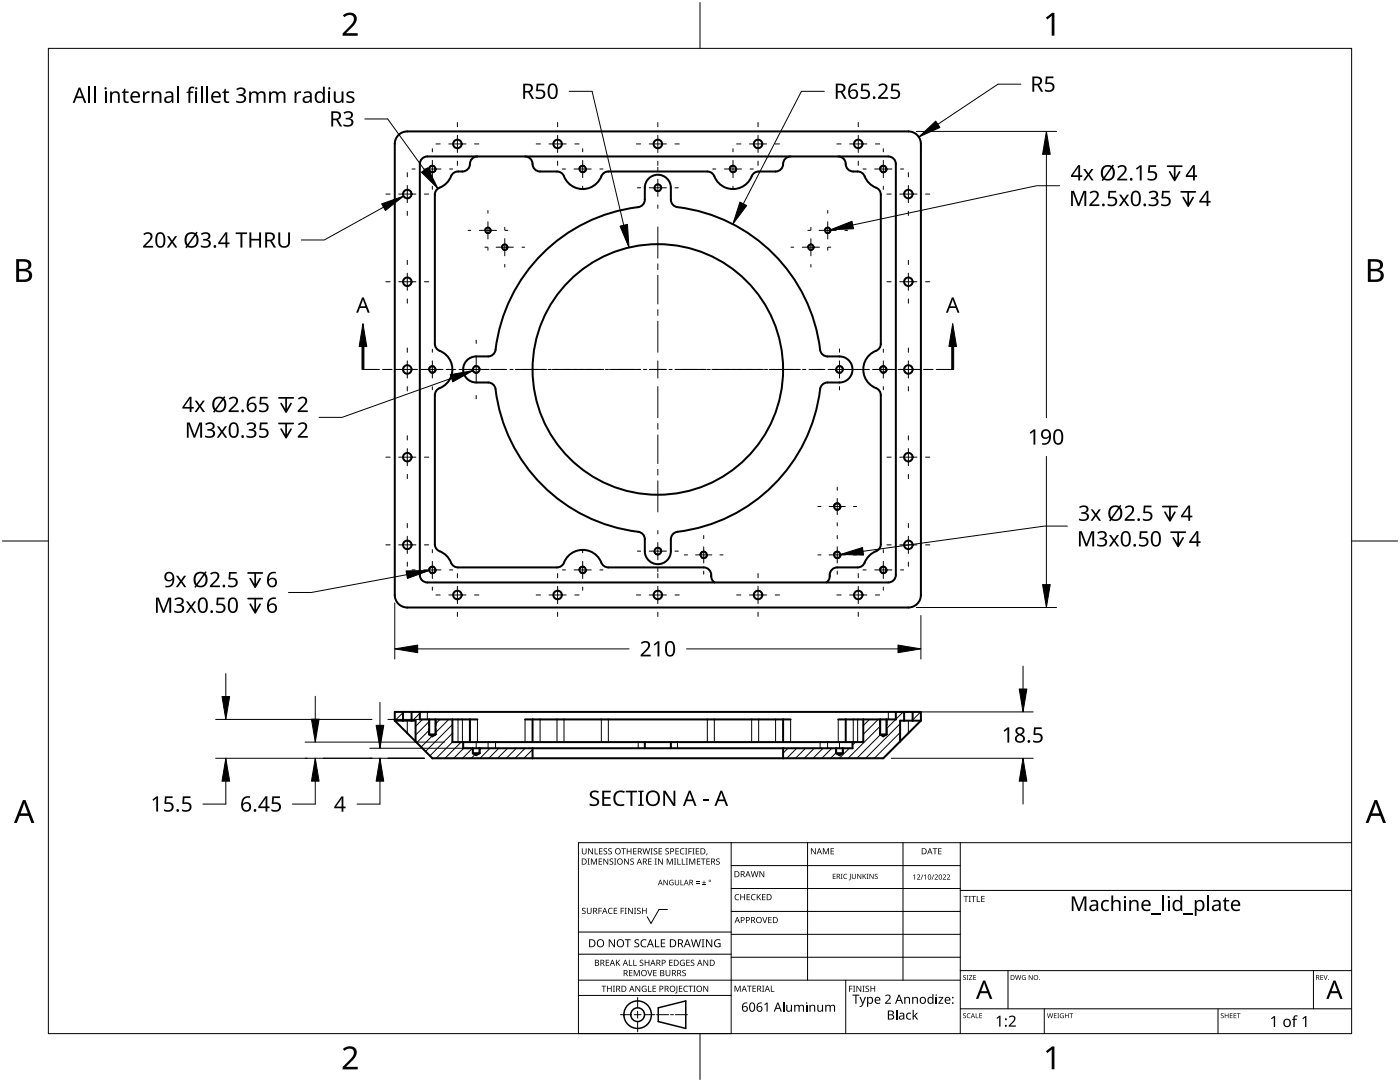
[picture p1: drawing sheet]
<svg xmlns="http://www.w3.org/2000/svg" width="279mm" height="216mm" viewBox="0 0 279 216" stroke-linecap="round" stroke-linejoin="round" font-family="sans-serif">
<g fill="none" stroke="#000" stroke-width=".4">
<path d="M79.7 26.8l1-.5 .6-.1h100a2.5 2.5 0 0 1 2.5 2.5v90a2.5 2.5 0 0 1-2.5 2.5h-100a2.5 2.5 0 0 1-2.5-2.5v-90a2.5 2.5 0 0 1 .9-1.9zM84.4 31.5l.9-.3h92a1.5 1.5 0 0 1 1.5 1.5v82a1.5 1.5 0 0 1-1.5 1.5h-92a1.5 1.5 0 0 1-1.5-1.5v-82l.1-.5zM95.3 31.2a1.7 1.7 0 0 0-1.6 2 1.8 1.8 0 0 1-2.3 1 1.75 1.75 0 0 0-1.6 1.5l-.3 .4a4.6 4.6 0 0 1-2.1 1.5 1.5 1.5 0 0 0-.6 1.2v29.8a1.5 1.5 0 0 0 .9 1.4 4 4 0 0 1 2.6 3.9 4 4 0 0 1-2.9 3.7 1.5 1.5 0 0 0-.6 1.2v29.8a1.75 1.75 0 0 0 1.4 1.6l.5 .3a4.6 4.6 0 0 1 1.5 2.1 1.5 1.5 0 0 0 1.2 .6h19.8a1.5 1.5 0 0 0 1.4-.9 4 4 0 0 1 3.9-2.6 4 4 0 0 1 3.7 2.9 1.5 1.5 0 0 0 1.2 .6h19a1.7 1.7 0 0 1 1.6 2.1l.6 .9M104.8 31.2a1.7 1.7 0 0 1 1.6 2 1.5 1.5 0 0 0 1.4 1h3.4a1.5 1.5 0 0 1 1.4 1 4 4 0 0 0 3.9 2.5 4 4 0 0 0 3.7-2.8 1.5 1.5 0 0 1 1.2-.7h19.8a1.75 1.75 0 0 1 1.6 1.5 4 4 0 0 0 4 2 4 4 0 0 0 3.4-2.8 1.5 1.5 0 0 1 1.2-.7h3.4a1.7 1.7 0 0 0 1.6-2 1.5 1.5 0 0 1 1.4-1M167.3 31.2a1.7 1.7 0 0 1 1.6 2 1.8 1.8 0 0 0 2.3 1 1.75 1.75 0 0 1 1.6 1.5l.3 .4a4.6 4.6 0 0 0 2.1 1.5 1.5 1.5 0 0 1 .6 1.2v29.8a1.5 1.5 0 0 1-1 1.4 4 4 0 0 0-2.5 3.9 4 4 0 0 0 2.9 3.7 1.5 1.5 0 0 1 .6 1.2v29.8a1.75 1.75 0 0 1-1.5 1.6l-.4 .3a4.6 4.6 0 0 0-1.5 2.1 1.5 1.5 0 0 1-1.2 .6h-4.1a1.7 1.7 0 0 0-1.6 2.1l-.6 .9M108.9 49.9a33.2 33.2 0 0 1 18.9-8.7 1.5 1.5 0 0 0 .9-1.4v-2.3a2.6 2.6 0 0 1 2.6-2.6 2.6 2.6 0 0 1 2.6 2.6v2.3a1.5 1.5 0 0 0 1.3 1.5 32.8 32.8 0 0 1 28.6 28.9 1.5 1.5 0 0 0 1.4 .9h2.3a2.6 2.6 0 0 1 2.6 2.6 2.6 2.6 0 0 1-2.6 2.6h-2.3a1.5 1.5 0 0 0-1.5 1.3 32.8 32.8 0 0 1-28.9 28.6 1.5 1.5 0 0 0-.9 1.4v2.4a2.6 2.6 0 0 1-2.6 2.6 2.6 2.6 0 0 1-2.6-2.6v-2.4a1.5 1.5 0 0 0-1.3-1.5 32.8 32.8 0 0 1-28.6-28.9 1.5 1.5 0 0 0-1.4-.9h-2.4a2.6 2.6 0 0 1-2.6-2.6 2.6 2.6 0 0 1 2.6-2.6h2.4a1.5 1.5 0 0 0 1.5-1.3 32.6 32.6 0 0 1 10-19.9zM78.8 143.8v-1.7h105v1.7M78.8 143.8l7.5 7.5h90l7.5-7.5M78.8 143.8h4.1v4.2M80.4 142.1v1.7M82.1 142.1v1.7M83.8 142.1v1.5h11.5"/>
<path d="M85.7 143.6v3M85.7 146.6l.6 .3 .6-.3M85.7 146.6h1.2M86.9 143.6v3M90.3 143.6v4.5h82v-4.5M92.4 148.1v1.2h77.7v-1.2M93.8 143.6v4.5M94.4 150.3l.6 .4 .7-.4M94.4 149.3v1M94.4 150.3h1.3M95.7 149.3v1M104.8 143.6h53"/>
<path d="M106.3 143.6v4.5M106.3 149.3v2M128.7 148.1v1.2M133.9 148.1v1.2M156.3 143.6v4.5M156.3 149.3v2M166.9 149.3v1M166.9 150.3l.6 .4 .7-.4M166.9 150.3h1.3M168.2 149.3v1M168.8 143.6v4.5M175.7 143.6v3"/>
<path d="M175.7 146.6l.6 .3 .6-.3M175.7 146.6h1.2M176.9 143.6v3M178.8 142.1v1.5h-11.5M180.4 142.1v1.7M182.1 142.1v1.7M183.8 143.8h-4.2v4.2"/>
<circle cx="81.3" cy="38.7" r=".85"/>
<circle cx="86.3" cy="33.7" r=".63"/>
<circle cx="91.3" cy="28.7" r=".85"/>
<circle cx="111.3" cy="28.7" r=".85"/>
<circle cx="116.3" cy="33.7" r=".63"/>
<circle cx="131.3" cy="37.5" r=".66"/>
<circle cx="131.3" cy="28.7" r=".85"/>
<circle cx="146.3" cy="33.7" r=".63"/>
<circle cx="151.3" cy="28.7" r=".85"/>
<circle cx="171.3" cy="28.7" r=".85"/>
<circle cx="176.3" cy="33.7" r=".63"/>
<circle cx="181.3" cy="38.7" r=".85"/>
<circle cx="81.3" cy="56.2" r=".85"/>
<circle cx="97.4" cy="46" r=".54"/>
<circle cx="100.7" cy="49.3" r=".54"/>
<circle cx="161.8" cy="49.3" r=".54"/>
<circle cx="165.2" cy="46" r=".54"/>
<circle cx="181.3" cy="56.2" r=".85"/>
<circle cx="81.3" cy="73.7" r=".85"/>
<circle cx="86.3" cy="73.7" r=".63"/>
<circle cx="95" cy="73.7" r=".66"/>
<circle cx="131.3" cy="73.7" r="25"/>
<circle cx="167.5" cy="73.7" r=".66"/>
<circle cx="176.3" cy="73.7" r=".63"/>
<circle cx="181.3" cy="73.7" r=".85"/>
<circle cx="81.3" cy="91.2" r=".85"/>
<circle cx="181.3" cy="91.2" r=".85"/>
<circle cx="81.3" cy="108.7" r=".85"/>
<circle cx="86.3" cy="113.7" r=".63"/>
<circle cx="91.3" cy="118.7" r=".85"/>
<circle cx="111.3" cy="118.7" r=".85"/>
<circle cx="116.3" cy="113.7" r=".63"/>
<circle cx="131.3" cy="110" r=".66"/>
<circle cx="131.3" cy="118.7" r=".85"/>
<circle cx="140.4" cy="110.7" r=".63"/>
<circle cx="151.3" cy="118.7" r=".85"/>
<circle cx="167.1" cy="110.7" r=".62"/>
<circle cx="167.1" cy="101.1" r=".62"/>
<circle cx="171.3" cy="118.7" r=".85"/>
<circle cx="176.3" cy="113.7" r=".63"/>
<circle cx="181.3" cy="108.7" r=".85"/>
</g>
<g fill="none" stroke="#000" stroke-width=".2">
<path d="M86.7 33.1a.75 .75 0 0 0-1.2 .6M87 33.7a.75 .75 0 0 1-1.1 .7M116.7 33.1a.75 .75 0 0 0-1.2 .6M117 33.7a.75 .75 0 0 1-1.1 .7M130.5 37.5a.75 .75 0 0 0 1.2 .6M130.9 36.8a.75 .75 0 0 1 1.1 .7M146.7 33.1a.75 .75 0 0 0-1.2 .6M147 33.7a.75 .75 0 0 1-1.1 .7M176.7 33.1a.75 .75 0 0 0-1.2 .6M177 33.7a.75 .75 0 0 1-1.1 .7M97.7 45.4h-.2a.62 .62 0 0 0-.7 .6M98 46a.62 .62 0 0 1-.9 .5"/>
<path d="M101.1 48.8l-.2-.1a.62 .62 0 0 0-.8 .6M101.4 49.3a.62 .62 0 0 1-1 .6M162.1 48.8l-.1-.1a.62 .62 0 0 0-.8 .6M162.5 49.3a.62 .62 0 0 1-1 .6M165.5 45.4h-.1a.62 .62 0 0 0-.8 .6M165.8 46a.62 .62 0 0 1-.9 .5M86.7 73.1a.75 .75 0 0 0-1.2 .6M87 73.7a.75 .75 0 0 1-1.1 .7M94.3 73.7a.75 .75 0 0 0 1.1 .7M94.7 73.1a.75 .75 0 0 1 1.1 .6M166.8 73.7a.75 .75 0 0 0 1.1 .7M167.2 73.1a.75 .75 0 0 1 1.1 .6"/>
<path d="M176.7 73.1a.75 .75 0 0 0-1.2 .6M177 73.7a.75 .75 0 0 1-1.1 .7M86.7 113.1a.75 .75 0 0 0-1.2 .6M87 113.7a.75 .75 0 0 1-1.1 .7M116.7 113.1a.75 .75 0 0 0-1.2 .6M117 113.7a.75 .75 0 0 1-1.1 .7M130.5 110a.75 .75 0 0 0 1.2 .6M130.9 109.3a.75 .75 0 0 1 1.1 .7M140.8 110.1a.75 .75 0 0 0-1.1 .6M141.2 110.7a.75 .75 0 0 1-1.1 .7M167.5 100.4a.75 .75 0 0 0-1.2 .7M167.5 110.1a.75 .75 0 0 0-1.2 .6"/>
<path d="M167.8 101.1a.75 .75 0 0 1-1.1 .6M167.8 110.7a.75 .75 0 0 1-1.1 .7M176.7 113.1a.75 .75 0 0 0-1.2 .6M177 113.7a.75 .75 0 0 1-1.1 .7"/>
</g>
<g fill="none" stroke="#000" stroke-width=".2">
<path d="M78.8 142.1h.1M80.4 142.2l-1.6 1.6M82.3 142.1l-.2 .1M83.8 142.3l-1.5 1.5M84.3 143.6l-1.4 1.3M85.7 144l-2.8 2.7M85.7 145.7l-2.5 2.5M86.2 146.9l-2.2 2.2M87.8 143.6l-.9 .9M89.6 143.6l-2.7 2.6M90.3 144.6l-5.4 5.3M90.3 146.3l-4.5 4.5"/>
<path d="M90.3 148.1l-3.2 3.2M92 148.1l-3.2 3.2M92.6 149.3l-2 2M94.3 149.3l-2 2M94.8 150.6l-.7 .7M96.1 149.3l-.4 .4M97.8 149.3l-2 2M99.6 149.3l-2 2M101.3 149.3l-2 2M103 149.3l-2 2M104.8 149.3l-2 2M106.3 149.6l-1.8 1.7"/>
<path d="M157.3 149.3l-1 1M159 149.3l-2 2M160.8 149.3l-2 2M162.5 149.3l-2 2M164.3 149.3l-2 2M166 149.3l-2 2M166.9 150.2l-1.1 1.1M169.5 149.3l-2 2M170.7 148.1l-.6 .6M173.5 143.6l-1.2 1.2M175.3 143.6l-3 2.9M175.7 144.9l-6.4 6.4"/>
<path d="M175.7 146.6l-4.7 4.7M177 143.6h-.1M179.6 146.2l-5.1 5.1M179.6 147.9l-3.4 3.4M179.6 144.4l-6.8 6.9M180.3 142.1l-3.4 3.3M180.4 143.6l-.1 .2M183.8 142.1l-1.7 1.6M183.8 143.8h-.1"/>
</g>
<g fill="none" stroke="#000" stroke-width=".2">
<path d="M81.3 143.8v2.5M85.3 142.1v1.5M91.4 143.6v4.5M92.3 143.6v4.5M95 148.1v1.2M95.3 143.6v4.5M97.4 148.1v1.2M98.9 148.1v1.2M104.8 143.6v4.5M107.8 143.6v4.5M111.2 143.6v4.5M112.6 143.6v4.5"/>
<path d="M120 143.6v4.5M121.4 143.6v4.5M127.4 148.1v1.2M135.2 148.1v1.2M141.2 143.6v4.5M142.6 143.6v4.5M150 143.6v4.5M151.4 143.6v4.5M154.8 143.6v4.5M157.8 143.6v4.5M163.7 148.1v1.2M165.2 148.1v1.2"/>
<path d="M167.3 143.6v4.5M167.5 148.1v1.2M170.3 143.6v4.5M171.2 143.6v4.5M177.3 142.1v1.5M181.3 143.8v2.5"/>
</g>
<path d="M85.5 143.6v1.1M85.5 145.4v1.2M87 143.6v1.1M87 145.4v1.2M94.3 149.3v1M95.8 149.3v1M166.8 149.3v1M168.3 149.3v1M175.5 143.6v1.1M175.5 145.4v1.2M177 143.6v1.1M177 145.4v1.2" fill="none" stroke="#000" stroke-width=".2"/>
<path d="M85.5 146.6h1.5M94.3 150.3h1.5M166.8 150.3h1.5M175.5 146.6h1.5" fill="none" stroke="#000" stroke-width=".2"/>
<path d="M9.7 9.7h260v196.5h-260z" fill="none" stroke="#000" stroke-width=".2"/>
<path d="M139.7 .5v9.2M.5 108h9.2M269.7 108h9.2M139.7 206.2v9.2" fill="none" stroke="#000" stroke-width=".2"/>
<g fill="#000">
<path d="M68.4 3.1a1.64 1.64 0 0 1 2.8 .4 2.52 2.52 0 0 1-1.2 2.2l-.9 .9h2.3v.5h-3v-.4l1.2-1.2a1.95 1.95 0 0 0 .9-2.2 1.23 1.23 0 0 0-1.8 .1zM208.7 3.5l1.3-.9h.4v4.5h-.5v-4l-.9 .8zM68.4 209.3a1.64 1.64 0 0 1 2.8 .4 2.52 2.52 0 0 1-1.2 2.2l-.9 1h2.3v.5h-3v-.5l1.2-1.2a1.95 1.95 0 0 0 .9-2.1 1.23 1.23 0 0 0-1.8 .1zM208.7 209.8l1.3-1h.4v4.6h-.5v-4l-.9 .7z"/>
<path d="M3.2 51.7h1.3a1.28 1.28 0 0 1 1.7 1.3 1.04 1.04 0 0 1-.8 .9 1.23 1.23 0 0 1 1 1.5 1.23 1.23 0 0 1-1.6 .9h-1.6zM3.8 54.1v1.7h.9a.86 .86 0 0 0 1.1-.9 .86 .86 0 0 0-1.1-.8zM3.8 52.2v1.4h.8a.78 .78 0 0 0 1.1-.7 .78 .78 0 0 0-1.1-.7z"/>
<path d="M273 51.7h1.3a1.28 1.28 0 0 1 1.7 1.3 1.04 1.04 0 0 1-.9 .9 1.23 1.23 0 0 1 1 1.5 1.23 1.23 0 0 1-1.5 .9h-1.6zM273.6 54.1v1.7h.9a.86 .86 0 0 0 1.1-.9 .86 .86 0 0 0-1.2-.8zM273.6 52.2v1.4h.8a.78 .78 0 0 0 1-.7 .78 .78 0 0 0-1.1-.7z"/>
<path d="M4.6 159.6h.5l1.8 4.6h-.6l-.6-1.4h-1.8l-.5 1.4h-.6zM4.8 160.2l-.7 2.1h1.4z"/>
<path d="M274.3 159.6h.5l1.8 4.6h-.6l-.5-1.4h-1.8l-.6 1.4h-.6zM274.6 160.2l-.7 2.1h1.4z"/>
</g>
<g fill="none" stroke="#000" stroke-width=".2">
<path d="M145.9 168.1v38.1h-30.5v-38.1h154.3M145.9 172.7h45.7M145.9 177.3h45.7M161.2 168.1v27.5M180.2 168.1v27.5M191.6 168.1v38.1M191.6 177.7h78.1M115.4 198.6h30.5M115.4 195.6h76.2M115.4 190.4h30.5M115.4 186h30.5M127.3 199v2.1"/>
<path d="M133.2 181.5h-1.7l-1.6 2.8-.7-1.4M145.9 181.9h45.7M145.9 186.4h45.7M145.9 191h45.7M168.8 195.6v10.6M191.6 193.7h78.1M201.2 193.7v7.6M262.1 193.7v7.6M123.8 202.5h2.1M126.6 202.5h1.3M127.3 201.8v1.4M127.3 203.8v2.1"/>
<path d="M128.6 202.5h2.1M131 202.5h2.4M133.8 202.5h.6M134.8 202.5h2.4M191.6 201.3h78.1M208.4 201.3v4.9M243.1 201.3v4.9"/>
</g>
<g fill="#000">
<path d="M116.1 169.3h.2v.8a.32 .32 0 0 0 .3 .3 .32 .32 0 0 0 .3-.3v-.8h.2v.8a.47 .47 0 0 1-.5 .4 .47 .47 0 0 1-.5-.5zM117.3 171.3h.4l-.1 .1v1l.1 .1h-.4l.1-.1v-1zM117.4 169.3h.2l.6 1v-1h.1v1.2h-.1l-.7-1v1h-.1zM117.9 171.3h.3l.3 1 .4-1h.2v1.2h-.1v-1l-.4 1h-.1l-.4-1v1h-.2zM118.7 169.3h.1v1h.6v.2h-.7zM119.5 171.3h.7v.1h-.6v.4h.5v.2h-.5v.4h.6v.1h-.7zM119.6 169.3h.6v.1h-.5v.4h.5v.1h-.5v.4h.5v.2h-.6zM120.5 169.4l.4-.1h.3l-.1 .1a.25 .25 0 0 0-.4-.1 .25 .25 0 0 0 0 .4 .4 .4 0 0 1 .5 .3 .4 .4 0 0 1-.3 .5 .4 .4 0 0 1-.5-.2h.2a.27 .27 0 0 0 .4-.1 .27 .27 0 0 0-.3-.3l-.2-.2zM120.4 171.3h.2l.6 1v-1h.2v1.2h-.2l-.6-1v1h-.2zM121.4 169.4l.5-.1h.2v.1a.25 .25 0 0 0-.4-.1 .25 .25 0 0 0 0 .4 .4 .4 0 0 1 .4 .3 .4 .4 0 0 1-.2 .5 .4 .4 0 0 1-.5-.2h.1a.27 .27 0 0 0 .5-.1 .27 .27 0 0 0-.4-.3l-.2-.2zM121.7 171.4l.4-.1 .3 .1-.1 .1a.25 .25 0 0 0-.4-.1 .25 .25 0 0 0 0 .4 .4 .4 0 0 1 .5 .3 .4 .4 0 0 1-.3 .5 .4 .4 0 0 1-.5-.3l.2 .1a.27 .27 0 0 0 .4-.2 .27 .27 0 0 0-.3-.3l-.2-.2zM122.5 171.3h.5l-.2 .1v1l.2 .1h-.5l.2-.1v-1z"/>
<path d="M124 169.3h.9v.1h-.4v1.1h-.1v-1.1h-.4zM124.6 171.3h.1l.7 1v-1h.1v1.2h-.2l-.6-1v1h-.1zM125.1 169.3h.1v.5h.7v-.5h.1v1.2h-.1v-.6h-.7v.6h-.1zM125.8 171.4l.5-.1 .2 .1v.1a.25 .25 0 0 0-.4-.1 .25 .25 0 0 0 0 .4 .4 .4 0 0 1 .4 .3 .4 .4 0 0 1-.2 .5 .4 .4 0 0 1-.5-.3l.1 .1a.27 .27 0 0 0 .5-.2 .27 .27 0 0 0-.4-.3l-.2-.2zM126.4 169.3h.6v.1h-.5v.4h.5v.1h-.5v.4h.5v.2h-.6zM128.2 169.3h.2l.2 1 .3-1h.2l.2 1 .3-1h.1l-.3 1.2h-.1l-.3-1.1-.3 1.1h-.2zM129.4 171.3h.6v.1h-.5v.4h.5v.2h-.5v.4h.5v.1h-.6zM129.8 169.3h.5l-.2 .1v1l.2 .1h-.5l.2-.1v-1zM130.7 171.3h.4l-.1 .1v1l.1 .1h-.4l.1-.1v-1zM130.5 169.4l.4-.1h.3l-.1 .1a.25 .25 0 0 0-.4-.1 .25 .25 0 0 0 0 .4 .4 .4 0 0 1 .5 .3 .4 .4 0 0 1-.3 .5 .4 .4 0 0 1-.5-.2h.2a.27 .27 0 0 0 .4-.1 .27 .27 0 0 0-.3-.3l-.2-.2zM131.4 169.3h.7v.1h-.5v.4h.5v.1h-.5v.4h.5v.2h-.7zM131.3 171.3h.2l.7 1-.1-1h.2v1.2h-.2l-.6-1v1h-.2z"/>
<path d="M132.4 175.6h.2l.6 .9v-.9h.1v1h-.2l-.6-.9v.9h-.1zM132.8 169.4l.4-.1h.3l-.1 .1a.25 .25 0 0 0-.3-.1 .25 .25 0 0 0 0 .4 .4 .4 0 0 1 .4 .3 .4 .4 0 0 1-.3 .5 .4 .4 0 0 1-.4-.2h.1a.27 .27 0 0 0 .5-.1 .27 .27 0 0 0-.4-.3l-.2-.2zM133.1 171.3h.2l.4 1 .4-1h.2v1.2h-.2v-1l-.4 1h-.1l-.4-1v1h-.1zM133.7 175.7l.5-.2 .2 .1v.1a.45 .45 0 0 0-.7 .4 .45 .45 0 0 0 .6 .4v-.3h-.2v-.1h.3v.5a.6 .6 0 0 1-.8-.1 .6 .6 0 0 1 .1-.8zM134.5 171.3h.4l-.1 .1v1l.1 .1h-.4l.2-.1v-1zM135.2 171.3h.1v1.1h.6v.1h-.7zM134.8 169.3h.7v.1h-.6v.4h.5v.1h-.5v.4h.6v.2h-.7zM134.7 175.6h.1v.7a.28 .28 0 0 0 .3 .2 .28 .28 0 0 0 .3-.2v-.7h.1v.7a.42 .42 0 0 1-.4 .4 .42 .42 0 0 1-.4-.4zM135.8 175.6h.1v.9h.5v.1h-.6zM136.1 171.3h.1v1.1h.6v.1h-.7zM135.8 169.4l.5-.2 .3 .1-.1 .1a.49 .49 0 0 0-.7 .5 .49 .49 0 0 0 .8 .4 .52 .52 0 0 1-.7 .1 .52 .52 0 0 1-.2-.6zM136.7 169.3h.5l-.2 .1v1l.2 .1h-.5l.2-.1v-1z"/>
<path d="M136.9 171.3h.4l-.1 .1v1l.1 .1h-.4l.1-.1v-1zM137.4 169.3h.7v.1h-.6v.4h.5v.2h-.5v.5h-.1zM137.5 171.3h.3l.3 1 .4-1h.3v1.2h-.2v-1l-.4 1h-.1l-.4-1v1h-.2zM138.2 169.3h.4l-.1 .1v1l.1 .1h-.4l.1-.1v-1zM138.9 176.2h.7v.1h-.7zM138.9 175.9h.7v.1h-.7zM138.9 169.3h.6v.1h-.5v.4h.5v.1h-.5v.4h.5v.2h-.6zM139.1 171.3h.7v.1h-.6v.4h.5v.2h-.5v.4h.6v.1h-.7zM140.1 176.5h.8v.1h-.8zM139.9 171.3h.9v.1h-.4v1.1h-.1v-1.1h-.4zM140.4 175.7h.2v.3h.3v.2h-.3v.3h-.2v-.3h-.3v-.2h.3zM141 170.3h.2l-.3 .4z"/>
<path d="M141 171.3h.7v.1h-.6v.4h.5v.2h-.5v.4h.6v.1h-.7zM143 171.4l.4-.1 .2 .1v.1a.25 .25 0 0 0-.4-.1 .25 .25 0 0 0 0 .4 .4 .4 0 0 1 .5 .3 .4 .4 0 0 1-.3 .5 .4 .4 0 0 1-.5-.3l.2 .1a.27 .27 0 0 0 .4-.2 .27 .27 0 0 0-.3-.3l-.3-.2zM146.8 178.6l.4-.2 .3 .1v.1a.49 .49 0 0 0-.7 .4 .49 .49 0 0 0 .7 .5 .52 .52 0 0 1-.7 0 .52 .52 0 0 1-.2-.6zM147.7 178.4h.2v.5h.6v-.5h.2v1.2h-.2v-.5h-.6v.5h-.2zM149 178.4h.7v.1h-.5v.4h.4v.2h-.4v.4h.5v.1h-.7zM150 178.6l.5-.2 .3 .1-.1 .1a.49 .49 0 0 0-.7 .4 .49 .49 0 0 0 .8 .5 .52 .52 0 0 1-.7 0 .52 .52 0 0 1-.2-.6zM149.8 173.8h.2l.2 1.1 .3-1.1h.2l.3 1.1 .2-1.1h.2l-.3 1.2h-.2l-.3-1-.3 1h-.1zM151 178.4h.2v.6l.5-.6h.2l-.5 .5 .5 .7h-.2l-.4-.6-.1 .6h-.2zM151.6 173.8h.1l.7 1v-1h.1v1.2h-.2l-.6-1v1h-.1zM152.1 178.4h.7v.1h-.6v.4h.5v.2h-.5v.4h.6v.1h-.7zM161.8 169.3h.2l.7 1v-1h.1v1.2h-.2l-.6-1v1h-.2zM164.2 169.3h.2l.4 .9 .4-.9h.2v1.2h-.1v-1.1l-.4 1.1h-.1l-.4-1.1v1.1h-.2z"/>
<path d="M165.8 169.3h.6v.1h-.5v.4h.5v.1h-.5v.4h.5v.2h-.6zM166.2 174.4h.6v.1h-.5v.3h.4v.1h-.4v.4h.5v.1h-.6zM167.8 174.4h.4l-.2 .1v.8l.2 .1h-.4l.1-.1v-.8zM168.4 174.5l.5-.1h.2l-.1 .1a.41 .41 0 0 0-.6 .4 .41 .41 0 0 0 .6 .3 .48 .48 0 0 1-.6 0 .48 .48 0 0 1 0-.7zM169.6 174.4h.2v1l-.4 .3v-.2l.2-.1zM170 174.4h.1v.6a.26 .26 0 0 0 .3 .3 .26 .26 0 0 0 .3-.3v-.6h.1v.6a.39 .39 0 0 1-.4 .4 .39 .39 0 0 1-.4-.4zM171.1 174.4h.1l.6 .8v-.8h.1v1h-.2l-.5-.9v.9h-.1zM172.2 174.4h.1v.5l.6-.5-.4 .4 .4 .6h-.1l-.4-.5-.1 .5h-.1zM173 174.4h.3l-.1 .1v.8l.1 .1h-.3l.1-.1v-.8zM173.5 174.4h.2l.5 .8v-.8h.1v1h-.1l-.6-.9v.9h-.1zM174.6 174.5l.4-.1h.2l-.1 .1a.24 .24 0 0 0-.3-.1 .24 .24 0 0 0-.1 .3 .24 .24 0 0 0 .3 .2 .33 .33 0 0 1 .1 .5 .33 .33 0 0 1-.5 0v-.1a.26 .26 0 0 0 .4 0 .26 .26 0 0 0 0-.3 .26 .26 0 0 0-.3-.1zM182.2 174.7l.4-.2v1h-.1v-.9l-.2 .2z"/>
<path d="M183 174.6a.37 .37 0 0 1 .6 0 .37 .37 0 0 1-.2 .6l-.2 .2h.5v.1h-.7l.3-.4a.27 .27 0 0 0 .2-.3 .27 .27 0 0 0-.3-.2zM184.1 174.5h.2l-.4 1h-.1zM184.4 174.7l.4-.2v1h-.1v-.9l-.2 .2zM186.3 174.5h.1l-.4 1h-.1zM186.1 169.3h.9v.1h-.3v1.1h-.2v-1.1h-.4zM186.5 174.6a.37 .37 0 0 1 .6 0 .37 .37 0 0 1-.2 .6l-.2 .2h.5v.1h-.7l.3-.4a.27 .27 0 0 0 .3-.3 .27 .27 0 0 0-.4-.2zM187.2 169.3h.7v.1h-.5v.4h.5v.1h-.5v.4h.5v.2h-.7zM188.2 174.6a.37 .37 0 0 1 .6 0 .37 .37 0 0 1-.3 .6l-.2 .2h.5v.1h-.7l.3-.4a.27 .27 0 0 0 .3-.3 .27 .27 0 0 0-.4-.2zM189 174.6a.37 .37 0 0 1 .6 0 .37 .37 0 0 1-.3 .6l-.2 .2h.5v.1h-.6l.2-.4a.27 .27 0 0 0 .3-.3 .27 .27 0 0 0-.4-.2zM192.3 178.8h.9v.1h-.3v1.1h-.2v-1.1h-.4zM193.3 178.8h.5l-.2 .1v1l.2 .1h-.5l.2-.1v-1zM193.8 178.8h1v.1h-.4v1.1h-.2v-1.1h-.4z"/>
<path d="M194.9 178.8h.2v1.1h.5v.1h-.7zM195.8 178.8h.7v.1h-.5v.4h.5v.1h-.5v.5h.5v.1h-.7zM116.2 181.3l.4-.2 .3 .1-.1 .1a.25 .25 0 0 0-.4-.1 .25 .25 0 0 0 0 .4 .4 .4 0 0 1 .5 .3 .4 .4 0 0 1-.3 .5 .4 .4 0 0 1-.5-.2h.2a.27 .27 0 0 0 .4-.1 .27 .27 0 0 0-.3-.3l-.2-.2zM117.1 181.1h.2v.8a.32 .32 0 0 0 .3 .3 .32 .32 0 0 0 .3-.3v-.8h.2v.8a.47 .47 0 0 1-.5 .5 .47 .47 0 0 1-.5-.5zM119.4 181.1h.7v.2h-.5v.4h.5v.1h-.5v.6h-.2zM120 196.7h1v.1h-.4v1.1h-.2v-1.1h-.4zM120.9 191.5h.7v.1h-.6v.4h.5v.2h-.5v.4h.6v.1h-.7zM121.5 181.3l.4-.2 .4 .1-.1 .1a.49 .49 0 0 0-.7 .5 .49 .49 0 0 0 .7 .4 .52 .52 0 0 1-.6 .1 .52 .52 0 0 1-.3-.6zM121.1 196.7h.2v.5h.6v-.5h.2v1.2h-.2v-.6h-.6v.6h-.2zM121.5 187.4h.2l.9 1.3v-1.3h.1v1.6h-.2l-.8-1.3v1.3h-.2zM122.3 196.7h.4l-.1 .1v1l.1 .1h-.4l.2-.1v-1zM122.5 181.1h.7v.2h-.6v.4h.5v.1h-.5v.4h.6v.2h-.7z"/>
<path d="M122.9 191.5h.2v.6l.5-.6h.2l-.5 .5 .5 .7h-.2l-.4-.6-.1 .6h-.2zM123.9 181.1h.6v.2h-.5v.4h.5v.1h-.5v.6h-.1zM124.7 181.1h.4l-.2 .2v.9l.2 .2h-.4l.1-.2v-.9zM124.7 187.4h1.2v.2h-.5v1.4h-.2v-1.4h-.5zM125.5 191.5h.2v1.1h.5v.1h-.7zM125.5 193.6h.7v.1h-.5v.4h.5v.1h-.5v.4h.5v.2h-.7zM125.3 181.1h.2l.7 1.1-.1-1.1h.2v1.3h-.2l-.6-1v1h-.2zM126.4 191.5h.1v1.1h.6v.1h-.7zM126.5 181.1h.5l-.2 .2v.9l.2 .2h-.5l.2-.2v-.9zM126.5 193.6h.2l.4 1 .4-1h.2v1.2h-.2v-1.1l-.4 1.1h-.1l-.4-1.1v1.1h-.1zM126.7 187.6l.3-.2 .6 .1-.2 .1a.33 .33 0 0 0-.6 .2 .33 .33 0 0 0 .4 .4 .47 .47 0 0 1 .4 .6 .47 .47 0 0 1-.7 .2h-.3v-.2h.2a.35 .35 0 0 0 .6-.2 .35 .35 0 0 0-.5-.4l-.3-.2zM126.8 196.7h.2l.6 1v-1h.2v1.2h-.2l-.7-1 .1 1h-.2z"/>
<path d="M127.2 181.3l.4-.2 .3 .1-.1 .1a.25 .25 0 0 0-.4-.1 .25 .25 0 0 0 0 .4 .4 .4 0 0 1 .5 .3 .4 .4 0 0 1-.3 .5 .4 .4 0 0 1-.5-.2h.2a.27 .27 0 0 0 .4-.1 .27 .27 0 0 0-.3-.3l-.2-.2zM127.7 191.6l.4-.1 .3 .1-.1 .1a.25 .25 0 0 0-.3-.1 .25 .25 0 0 0 0 .4 .4 .4 0 0 1 .4 .3 .4 .4 0 0 1-.3 .5 .4 .4 0 0 1-.4-.3l.1 .1a.27 .27 0 0 0 .5-.2 .27 .27 0 0 0-.4-.3l-.2-.2zM128 187.6l.6-.2 .4 .1-.1 .2a.63 .63 0 0 0-.9 .5 .63 .63 0 0 0 1 .6v.2a.83 .83 0 0 1-1.1-.3 .83 .83 0 0 1 .1-1.1zM128.2 196.8l.6-.1 .2 .1v.1a.5 .5 0 0 0-.8 .4 .5 .5 0 0 0 .7 .5v-.4h-.3v-.1h.4v.6a.66 .66 0 0 1-.8-.2 .66 .66 0 0 1 0-.9zM128.1 181.1h.2v.6h.6v-.6h.2v1.3h-.2v-.6h-.6v.6h-.2zM129.2 193.6h.1l.4 1 .3-1h.2l-.4 1.2h-.2zM129.3 196.7h.2v1.1h.5v.1h-.7zM128.7 191.5h.1v.5h.6v-.5h.2v1.2h-.2v-.5h-.6v.5h-.1zM130.7 187.4h.2v1.4h.7v.2h-.9zM130.2 196.7h.7v.1h-.5v.4h.5v.1h-.5v.5h.5v.1h-.7zM130.4 193.6h.6v.1h-.5v.4h.5v.1h-.5v.4h.5v.2h-.6zM131.9 187.4h.9v.2h-.7v.5h.6v.2h-.6v.5h.7v.2h-.9z"/>
<path d="M132.8 193.6h.2v.7a.32 .32 0 0 0 .3 .4 .32 .32 0 0 0 .3-.4v-.7h.2v.7a.47 .47 0 0 1-.5 .5 .47 .47 0 0 1-.5-.5zM133.5 191.5h.7v.1h-.5v.4h.5v.2h-.5v.4h.5v.1h-.7zM135 196.7h.2v1.3l-.1 .2h-.3l-.1-.1 .3-.2zM135.5 196.7h.7v.1h-.5v.4h.4v.1h-.4v.5h.5v.1h-.7zM135.8 191.7l.5-.2 .4 .1-.1 .1a.5 .5 0 0 0-.8 .4 .5 .5 0 0 0 .7 .5v-.4h-.2v-.1h.4v.6a.66 .66 0 0 1-.9-.1 .66 .66 0 0 1 0-.9zM136.2 193.7l.4-.2 .3 .1-.1 .1a.25 .25 0 0 0-.4-.1 .25 .25 0 0 0 0 .4 .4 .4 0 0 1 .5 .3 .4 .4 0 0 1-.3 .5 .4 .4 0 0 1-.5-.2h.2a.27 .27 0 0 0 .5-.1 .27 .27 0 0 0-.4-.3l-.2-.2zM136.5 196.8l.5-.1 .3 .1-.1 .1a.49 .49 0 0 0-.7 .4 .49 .49 0 0 0 .8 .4 .52 .52 0 0 1-.7 .1 .52 .52 0 0 1-.2-.6zM137 191.5h.6v.1h-.5v.4h.5v.2h-.5v.4h.5v.1h-.6zM137.4 196.7h.9v.1h-.4v1.1h-.1v-1.1h-.4zM137.9 191.6l.4-.1 .3 .1-.1 .1a.25 .25 0 0 0-.4-.1 .25 .25 0 0 0 0 .4 .4 .4 0 0 1 .5 .3 .4 .4 0 0 1-.3 .5 .4 .4 0 0 1-.5-.3l.2 .1a.27 .27 0 0 0 .4-.2 .27 .27 0 0 0-.3-.3l-.2-.2zM138.4 196.7h.4l-.1 .1v1l.1 .1h-.4l.1-.1v-1zM137.9 187.4h.2l.3 1.4 .4-1.4h.2l.4 1.4 .3-1.4h.2l-.4 1.6h-.2l-.4-1.3-.4 1.3h-.2z"/>
<path d="M140 187.4h.6l-.2 .2v1.3l.2 .1h-.6l.2-.1v-1.3zM140.4 196.7h.1l.7 1v-1h.1v1.2h-.1l-.7-1v1h-.1zM140.4 191.5h.2l.6 1v-1h.1v1.2h-.1l-.7-1v1h-.1zM140.9 187.4h.2l.9 1.3v-1.3h.1v1.6h-.2l-.8-1.3v1.3h-.2zM142.7 187.6l.7-.2 .4 .1-.1 .2a.65 .65 0 0 0-1 .5 .65 .65 0 0 0 .9 .6v-.4h-.3v-.2h.5v.7a.86 .86 0 0 1-1.1-.1 .86 .86 0 0 1 0-1.2zM146.6 196.7h.2l.4 1 .4-1h.2v1.2h-.1v-1.1l-.4 1.1h-.2l-.4-1.1v1.1h-.1zM149.1 196.7h.9v.1h-.4v1.1h-.1v-1.1h-.4zM150.2 196.7h.7v.1h-.6v.4h.5v.1h-.5v.5h.6v.1h-.7zM152.1 183h.2l.3 1 .4-1h.1l-.4 1.2h-.1zM152.1 196.7h.4l-.1 .1v1l.1 .1h-.4l.1-.1v-1zM153.8 196.7h.2v1.1h.5v.1h-.7zM153.3 183h.7v.1h-.5v.4h.5v.1h-.5v.5h.5v.1h-.7z"/>
<path d="M169.5 196.7h.6v.1h-.5v.5h.5v.1h-.5v.5h-.1zM170.2 196.7h.5l-.2 .1v1l.2 .1h-.5l.2-.1v-1zM171.5 198.9h.3l.4 1.2 .4-1.2h.2l-.7 1.8a.3 .3 0 0 1-.3 .2 .3 .3 0 0 1-.2-.2h.3l.2-.4zM170.9 196.7h.2l.6 1v-1h.2v1.2h-.2l-.6-1v1h-.2zM172.1 196.7h.5l-.2 .1v1l.2 .1h-.5l.2-.1v-1zM172.8 196.8l.4-.1h.2v.2a.25 .25 0 0 0-.4-.1 .25 .25 0 0 0 0 .4 .4 .4 0 0 1 .5 .3 .4 .4 0 0 1-.3 .4 .4 .4 0 0 1-.5-.2l.2 .1a.27 .27 0 0 0 .4-.2 .27 .27 0 0 0-.3-.3l-.3-.2zM173.7 196.7h.2v.5h.6v-.5h.2v1.2h-.2v-.6h-.6v.6h-.2zM192.2 194.7l.4-.1h.2l-.1 .1a.24 .24 0 0 0-.3 0 .24 .24 0 0 0-.1 .3 .24 .24 0 0 0 .4 .1 .31 .31 0 0 1 0 .4 .31 .31 0 0 1-.5-.1 .24 .24 0 0 0 .3 .1 .24 .24 0 0 0 .1-.3l-.4-.3zM192.9 194.6h.4l-.1 .1v.7l.1 .1h-.4l.1-.1v-.7zM193.4 194.6h.6l-.5 .8h.6v.1h-.7l.5-.8h-.5zM194.2 194.6h.6v.1h-.4v.3h.4v.1h-.4v.3h.4v.1h-.6zM202.6 194.6h.1l.2 .8 .2-.8h.2l.2 .8 .2-.8h.1l-.2 .9h-.2l-.2-.8-.2 .8h-.2z"/>
<path d="M204 194.7l.4-.1h.3l-.1 .1a.4 .4 0 0 0-.6 .4 .4 .4 0 0 0 .6 .3v-.3l-.2-.1h.3v.5a.53 .53 0 0 1-.7-.1 .53 .53 0 0 1 0-.7zM205.3 194.6h.1l.6 .8v-.8h.1v.9h-.2l-.5-.8v.8h-.1zM213.9 178.9h.5l.9 2.4 1-2.4h.5v2.9h-.4l.1-2.6-1 2.6h-.3l-1-2.6v2.6h-.3zM220 179.9l.4-.3h.5l.4 .1-.1 .3a.8 .8 0 0 0-1.1 .7 .8 .8 0 0 0 1 .7h.2v.3a1.12 1.12 0 0 1-1.4-.3 1.12 1.12 0 0 1 0-1.4zM221.8 178.7h.4l-.1 1.2a.84 .84 0 0 1 1-.3 .84 .84 0 0 1 .5 .8v1.4h-.3v-1.4a.59 .59 0 0 0-.7-.5 .59 .59 0 0 0-.4 .8v1.1h-.4zM225.4 179.6h.3v.3a.83 .83 0 0 1 .9-.3 .83 .83 0 0 1 .6 .8v1.4h-.3v-1.4a.59 .59 0 0 0-.8-.5 .59 .59 0 0 0-.4 .7v1.2h-.3zM229.8 182.1h1.9v.3h-1.9zM236.3 182.1h1.8v.3h-1.8zM244.5 179.1h.2v.5h.6v.3h-.6v1.2l.2 .4h.4v.3a.67 .67 0 0 1-1-.7v-1.2h-.3v-.2l.3-.1zM263.5 194.6h.6v.1h-.5v.3h.4v.1h-.4v.3h.5v.1h-.6zM264.1 194.6h.2l.2 .8 .3-.8h.2l-.4 .9h-.1zM152.5 200.4l.7-.4v1.9h-.2v-1.6l-.4 .3z"/>
<path d="M156.3 199.9h.2v2h-.2zM156.9 200.5h.2v.9a.37 .37 0 0 0 .5 .3 .37 .37 0 0 0 .2-.5v-.7h.3v1.4h-.2l-.1-.2a.53 .53 0 0 1-.5 .2 .53 .53 0 0 1-.4-.5zM158.5 200.5h.2v.2a.52 .52 0 0 1 .9 0 .49 .49 0 0 1 .5-.2 .49 .49 0 0 1 .4 .5v.9h-.3v-.9a.33 .33 0 0 0-.4-.3 .33 .33 0 0 0-.2 .4v.8h-.2v-.9a.34 .34 0 0 0-.5-.3 .34 .34 0 0 0-.2 .5v.7h-.2zM160.9 200.5h.2v1.4h-.2zM161.5 200.5h.2l.1 .2a.52 .52 0 0 1 .5-.2 .52 .52 0 0 1 .4 .5v.9h-.2v-.9a.37 .37 0 0 0-.5-.3 .37 .37 0 0 0-.2 .5v.7h-.3zM163.1 200.5h.2v.9a.37 .37 0 0 0 .5 .3 .37 .37 0 0 0 .2-.5v-.7h.3v1.4h-.2l-.1-.2a.53 .53 0 0 1-.5 .2 .53 .53 0 0 1-.4-.5zM164.7 200.5h.2v.2a.52 .52 0 0 1 .9 0 .49 .49 0 0 1 .5-.2 .49 .49 0 0 1 .4 .5v.9h-.3v-.9a.33 .33 0 0 0-.4-.3 .33 .33 0 0 0-.2 .4v.8h-.2v-.9a.34 .34 0 0 0-.5-.3 .34 .34 0 0 0-.2 .5v.7h-.2zM170.1 198.5h1.4v.2h-.6v1.6h-.2v-1.6h-.6zM176.6 198.7a.63 .63 0 0 1 1.1-.1 .63 .63 0 0 1-.3 1l-.5 .5h.9v.2h-1.2v-.2l.7-.7a.43 .43 0 0 0 .2-.6 .43 .43 0 0 0-.7 0zM178.8 201.5h.2v1.9h-.2zM180.5 198.9h.1l.1 .2a.52 .52 0 0 1 .5-.2 .52 .52 0 0 1 .4 .5v.9h-.2v-.9a.37 .37 0 0 0-.5-.3 .37 .37 0 0 0-.2 .5v.7h-.2zM181 202.2l.6-.1h.2v.2a.5 .5 0 0 0-.7 .5 .5 .5 0 0 0 .7 .4 .45 .45 0 0 1-.4 .3 .45 .45 0 0 1-.4-.2 .92 .92 0 0 1 0-1.1z"/>
<path d="M182.1 201.5h.2v1.2l.7-.6h.2l-.5 .6 .6 .7h-.3l-.5-.6-.2 .1v.5h-.2zM182 198.9h.2l.1 .2a.52 .52 0 0 1 .5-.2 .52 .52 0 0 1 .4 .5v.9h-.2v-.9a.37 .37 0 0 0-.5-.3 .37 .37 0 0 0-.2 .5v.7h-.3zM186.7 198.9h.3v1.4h-.3zM187.3 198.9h1l-.8 1.2h.8v.2h-1l.7-1.2h-.7zM192.2 202.3l.4-.1h.2l-.1 .1a.24 .24 0 0 0-.3 0 .24 .24 0 0 0-.1 .3 .24 .24 0 0 0 .4 .1 .31 .31 0 0 1 0 .5 .31 .31 0 0 1-.5-.2 .24 .24 0 0 0 .3 .1 .24 .24 0 0 0 .1-.3l-.4-.2zM193.1 202.3l.3-.1h.3l-.1 .1a.39 .39 0 0 0-.5 .4 .39 .39 0 0 0 .5 .3 .46 .46 0 0 1-.6 0 .46 .46 0 0 1 .1-.7zM194.7 202.2h.1v.8h.5v.2h-.6zM195.4 202.2h.6v.1h-.4v.3h.4v.1h-.4v.4h.4v.1h-.6zM198.9 203.1l.5-.4h.3v2.2h-.3v-1.9l-.4 .3zM201.3 202.9a.76 .76 0 0 1 1.2 0 .76 .76 0 0 1-.3 1.1l-.6 .6h1.1v.3h-1.4v-.3l.8-.8a.52 .52 0 0 0 .2-.8 .52 .52 0 0 0-.8 .1zM209 202.2h.1l.2 .8 .2-.8h.1l.3 .8 .2-.8h.1l-.3 1h-.1l-.2-.9-.3 .9h-.1zM210.3 202.2h.6v.1h-.4v.3h.3v.1h-.3v.4h.4v.1h-.6z"/>
<path d="M211 202.2h.4l-.2 .1v.8l.2 .1h-.4l.1-.1v-.8zM211.6 202.3l.7-.1-.1 .1a.4 .4 0 0 0-.6 .4 .4 .4 0 0 0 .6 .3v-.2l-.2-.2h.3v.5a.53 .53 0 0 1-.7-.1 .53 .53 0 0 1 0-.7zM212.5 202.2h.2v.4h.5v-.4h.1v1h-.1v-.5h-.5v.5h-.2zM213.4 202.2h.8v.1h-.3v.9h-.2v-.9h-.3zM243.7 202.3l.3-.1h.2v.1a.24 .24 0 0 0-.3 0 .24 .24 0 0 0-.1 .3 .24 .24 0 0 0 .3 .1 .31 .31 0 0 1 0 .5 .31 .31 0 0 1-.5-.2 .24 .24 0 0 0 .4 .1 .24 .24 0 0 0 0-.3l-.3-.2zM244.4 202.2h.2v.4h.5v-.4h.1v1h-.1v-.5h-.5v.5h-.2zM245.4 202.2h.6v.1h-.4v.3h.4v.1h-.4v.4h.4v.1h-.6zM246.2 202.2h.5v.1h-.4v.3h.4v.1h-.4v.4h.4v.1h-.5zM246.8 202.2h.8v.1h-.3v.9h-.2v-.9h-.3zM253.7 203.2l.6-.5h.2v2.2h-.3v-1.9l-.4 .4zM258.2 202.7l.3-.1h.5l-.1 .3-.4-.1-.1 .2v.3h.4v.2h-.4v1.4h-.3v-1.4h-.3l.3-.2zM259.9 203.2l.6-.5h.2v2.2h-.2v-1.9l-.5 .4z"/>
<path d="M116.1 171.3h.4a.61 .61 0 0 1 .6 .6 .61 .61 0 0 1-.6 .6h-.4zM116.3 171.4v1h.1a.48 .48 0 0 0 .5-.5 .48 .48 0 0 0-.4-.5z"/>
<path d="M122.7 169.9a.61 .61 0 0 1 1.2 0 .61 .61 0 0 1-1.2 0zM122.9 169.9a.45 .45 0 0 0 .9 0 .45 .45 0 0 0-.9 0z"/>
<path d="M123.1 171.9a.61 .61 0 0 1 1.2 0 .61 .61 0 0 1-1.2 0zM123.3 171.9a.45 .45 0 0 0 .9 0 .45 .45 0 0 0-.9 0z"/>
<path d="M127.3 169.3h.3a.35 .35 0 0 1 .5 .2 .35 .35 0 0 1-.3 .4l.4 .6h-.2l-.3-.5h-.3v.5h-.1zM127.4 169.4v.4h.2a.23 .23 0 0 0 .3-.2 .23 .23 0 0 0-.3-.2z"/>
<path d="M127.5 171.3h.2l.4 1.2h-.1l-.2-.4h-.4l-.2 .4h-.1zM127.6 171.5l-.2 .5h.4z"/>
<path d="M128.3 171.3h.3a.35 .35 0 0 1 .5 .2 .35 .35 0 0 1-.3 .5l.4 .5h-.2l-.3-.5h-.2v.5h-.2zM128.5 171.4v.5h.1a.23 .23 0 0 0 .3-.2 .23 .23 0 0 0-.3-.3z"/>
<path d="M131.7 175.5h.1l.5 1.1h-.2l-.1-.3h-.4l-.2 .3h-.1zM131.8 175.7l-.2 .5h.3z"/>
<path d="M133.8 169.3h.3a.41 .41 0 0 1 .4 .5 .41 .41 0 0 1-.6 .2v.5h-.1zM133.9 169.4v.5a.29 .29 0 0 0 .5-.3 .29 .29 0 0 0-.5-.2z"/>
<path d="M136.9 175.5h.1l.4 1.1h-.1l-.1-.3h-.5l-.1 .3h-.1zM137 175.7l-.2 .5h.3z"/>
<path d="M137.6 175.6h.3a.31 .31 0 0 1 .4 .2 .31 .31 0 0 1-.2 .4l.3 .4h-.2l-.3-.4h-.2v.4h-.1zM137.7 175.7v.4h.2a.21 .21 0 0 0 .2-.2 .21 .21 0 0 0-.2-.2z"/>
<path d="M139.8 169.3h.4a.61 .61 0 0 1 .6 .6 .61 .61 0 0 1-.7 .6h-.3zM140 169.4v.9h.1a.48 .48 0 0 0 .5-.4 .48 .48 0 0 0-.4-.5z"/>
<path d="M141.4 175.8a.25 .25 0 0 1 .5 0 .25 .25 0 0 1-.5 0zM141.5 175.8a.15 .15 0 0 0 .3 0 .15 .15 0 0 0-.3 0z"/>
<path d="M141.9 171.3h.4a.35 .35 0 0 1 .4 .2 .35 .35 0 0 1-.2 .5l.3 .5h-.2l-.3-.5h-.2v.5h-.2zM142.1 171.4v.5h.2a.23 .23 0 0 0 .2-.2 .23 .23 0 0 0-.3-.3z"/>
<path d="M146.6 173.8h.4a.61 .61 0 0 1 .6 .6 .61 .61 0 0 1-.7 .6h-.3zM146.7 174v.9h.2a.48 .48 0 0 0 .5-.5 .48 .48 0 0 0-.5-.4z"/>
<path d="M147.8 173.8h.4a.35 .35 0 0 1 .4 .3 .35 .35 0 0 1-.2 .4l.3 .5h-.2l-.3-.5h-.2v.5h-.2zM148 174v.4h.2a.23 .23 0 0 0 .3-.2 .23 .23 0 0 0-.3-.2z"/>
<path d="M149.2 173.8h.1l.5 1.2h-.1l-.2-.3h-.5l-.1 .3h-.2zM149.3 174l-.2 .5h.4z"/>
<path d="M153 178.4h.4a.61 .61 0 0 1 .6 .6 .61 .61 0 0 1-.6 .6h-.4zM153.2 178.5v1h.1a.48 .48 0 0 0 .5-.5 .48 .48 0 0 0-.4-.5z"/>
<path d="M163.4 169.2h.2l.5 1.3h-.2l-.2-.4h-.4l-.2 .4h-.1zM163.5 169.4l-.2 .6h.4z"/>
<path d="M167 174.4h.3a.29 .29 0 0 1 .3 .2 .29 .29 0 0 1-.2 .3l.3 .5h-.1l-.3-.4h-.2v.4h-.1zM167.1 174.5v.4h.2a.2 .2 0 0 0 .2-.2 .2 .2 0 0 0-.2-.2z"/>
<path d="M184 169.3h.3a.61 .61 0 0 1 .6 .6 .61 .61 0 0 1-.6 .6h-.3zM184.1 169.4v.9h.2a.48 .48 0 0 0 .5-.4 .48 .48 0 0 0-.5-.5z"/>
<path d="M185.3 174.6h.4l.1 .5a.38 .38 0 0 1-.4 .4 .38 .38 0 0 1-.2-.6zM185.4 174.6l-.1 .1a.39 .39 0 0 0-.1 .4 .39 .39 0 0 0 .4 .3 .4 .4 0 0 0 .2-.5 .4 .4 0 0 0-.4-.3z"/>
<path d="M185.5 169.2h.1l.5 1.3h-.1l-.2-.4h-.5l-.1 .4h-.2zM185.6 169.4l-.2 .6h.4z"/>
<path d="M187.5 174.6h.4l.1 .5a.38 .38 0 0 1-.4 .4 .38 .38 0 0 1-.3-.6zM187.5 174.6v.1a.39 .39 0 0 0-.1 .4 .39 .39 0 0 0 .4 .3 .4 .4 0 0 0 .2-.5 .4 .4 0 0 0-.5-.3z"/>
<path d="M118.4 181.1h.3a.35 .35 0 0 1 .4 .3 .35 .35 0 0 1-.2 .4l.3 .6h-.1l-.3-.5h-.3v.5h-.1zM118.5 181.3v.4h.2a.23 .23 0 0 0 .3-.2 .23 .23 0 0 0-.3-.2z"/>
<path d="M118.7 191.5h.4a.31 .31 0 0 1 .4 .2 .31 .31 0 0 1-.2 .4 .33 .33 0 0 1 .3 .4 .33 .33 0 0 1-.4 .2h-.5zM118.9 192.2v.4h.2a.23 .23 0 0 0 .3-.2 .23 .23 0 0 0-.3-.2zM118.9 191.6v.4h.2a.21 .21 0 0 0 .3-.2 .21 .21 0 0 0-.3-.2z"/>
<path d="M117.6 187.4h.5a.79 .79 0 0 1 .7 .8 .79 .79 0 0 1-.8 .8h-.4zM117.8 187.6v1.2h.2a.62 .62 0 0 0 .6-.6 .62 .62 0 0 0-.6-.6z"/>
<path d="M119.8 191.5h.4a.35 .35 0 0 1 .4 .3 .35 .35 0 0 1-.2 .4l.3 .5h-.2l-.3-.5h-.2v.5h-.2zM120 191.6v.5h.2a.23 .23 0 0 0 .3-.2 .23 .23 0 0 0-.3-.3z"/>
<path d="M119.3 187.6a.77 .77 0 0 1 1.1 .1 .77 .77 0 0 1-.2 1.1 .77 .77 0 0 1-1-.2l-.1-.6zM119.5 187.7a.63 .63 0 0 0-.2 .8 .63 .63 0 0 0 .8 .3 .63 .63 0 0 0 .2-.9 .63 .63 0 0 0-.8-.2z"/>
<path d="M120.6 181.1h.2l.4 1.3h-.1l-.2-.4h-.4l-.2 .4h-.1zM120.7 181.3l-.2 .6h.4z"/>
<path d="M122.1 191.5h.2l.5 1.2h-.2l-.1-.3h-.5l-.2 .3h-.1zM122.2 191.7l-.2 .5h.4z"/>
<path d="M123 196.7h.3a.35 .35 0 0 1 .4 .2 .35 .35 0 0 1-.2 .5l.3 .5h-.1l-.3-.5h-.3v.5h-.1zM123.1 196.8v.5h.2a.23 .23 0 0 0 .3-.3 .23 .23 0 0 0-.3-.2z"/>
<path d="M123.3 187.6a.77 .77 0 0 1 1.1 .1 .77 .77 0 0 1-.2 1.1 .77 .77 0 0 1-1.1-.2v-.6zM123.5 187.7a.63 .63 0 0 0-.2 .8 .63 .63 0 0 0 .8 .3 .63 .63 0 0 0 .2-.9 .63 .63 0 0 0-.8-.2z"/>
<path d="M124.5 193.6h.3a.35 .35 0 0 1 .4 .2 .35 .35 0 0 1-.2 .4l.3 .6h-.1l-.3-.5h-.3v.5h-.1zM124.6 193.7v.4h.2a.23 .23 0 0 0 .3-.2 .23 .23 0 0 0-.3-.2z"/>
<path d="M124 196.7h.4a.61 .61 0 0 1 .6 .6 .61 .61 0 0 1-.6 .6h-.4zM124.2 196.8v1h.2a.48 .48 0 0 0 .5-.5 .48 .48 0 0 0-.5-.5z"/>
<path d="M124.7 191.5h.2l.4 1.2h-.1l-.2-.3h-.4l-.2 .3h-.1zM124.8 191.7l-.2 .5h.4z"/>
<path d="M126 196.7h.2l.4 1.2h-.1l-.2-.4h-.4l-.2 .4h-.1zM126.1 196.8l-.2 .6h.4z"/>
<path d="M127.9 194.2a.61 .61 0 0 1 1.2 0 .61 .61 0 0 1-1.2 0zM128.1 194.2a.45 .45 0 0 0 .9 0 .45 .45 0 0 0-.9 0z"/>
<path d="M129.7 187.4h.2l.6 1.6h-.2l-.2-.5h-.6l-.2 .5h-.2zM129.8 187.6l-.3 .7h.5z"/>
<path d="M130.2 191.5h.2l.4 1.2h-.1l-.2-.3h-.4l-.2 .3h-.1zM130.3 191.7l-.2 .5h.4z"/>
<path d="M131 191.5h.3a.35 .35 0 0 1 .5 .3 .35 .35 0 0 1-.3 .4l.4 .5h-.2l-.3-.5h-.2v.5h-.2zM131.2 191.6v.5h.1a.23 .23 0 0 0 .3-.2 .23 .23 0 0 0-.3-.3z"/>
<path d="M131.8 193.6h.3a.31 .31 0 0 1 .4 .1 .31 .31 0 0 1-.2 .4 .33 .33 0 0 1 .3 .4 .33 .33 0 0 1-.4 .3h-.4zM131.9 194.2v.4h.3a.23 .23 0 0 0 .2-.2 .23 .23 0 0 0-.3-.2zM131.9 193.7v.4h.2a.21 .21 0 0 0 .3-.2 .21 .21 0 0 0-.3-.2z"/>
<path d="M131.6 196.7h.3a.41 .41 0 0 1 .5 .5 .41 .41 0 0 1-.6 .2v.5h-.2zM131.8 196.8v.5a.29 .29 0 0 0 .4-.2 .29 .29 0 0 0-.4-.3z"/>
<path d="M132.6 196.7h.4a.35 .35 0 0 1 .4 .2 .35 .35 0 0 1-.2 .5l.3 .5h-.2l-.3-.5h-.2v.5h-.2zM132.8 196.8v.5h.2a.23 .23 0 0 0 .3-.3 .23 .23 0 0 0-.3-.2z"/>
<path d="M132.1 191.5h.3a.41 .41 0 0 1 .4 .5 .41 .41 0 0 1-.6 .3v.4h-.1zM132.2 191.6v.5a.29 .29 0 0 0 .5-.2 .29 .29 0 0 0-.5-.3z"/>
<path d="M134.1 193.6h.3a.35 .35 0 0 1 .5 .2 .35 .35 0 0 1-.3 .4l.4 .6h-.2l-.3-.5h-.2v.5h-.2zM134.3 193.7v.4h.1a.23 .23 0 0 0 .3-.2 .23 .23 0 0 0-.3-.2z"/>
<path d="M133.6 197.3a.61 .61 0 0 1 1.2 0 .61 .61 0 0 1-1.2 0zM133.8 197.3a.45 .45 0 0 0 .9 0 .45 .45 0 0 0-.9 0z"/>
<path d="M133.7 187.4h.5a.79 .79 0 0 1 .7 .8 .79 .79 0 0 1-.8 .8h-.4zM133.9 187.6v1.2h.2a.62 .62 0 0 0 .6-.6 .62 .62 0 0 0-.6-.6z"/>
<path d="M135.2 193.6h.3a.35 .35 0 0 1 .4 .2 .35 .35 0 0 1-.2 .4l.3 .6h-.2l-.2-.5h-.3v.5h-.1zM135.3 193.7v.4h.2a.23 .23 0 0 0 .3-.2 .23 .23 0 0 0-.3-.2z"/>
<path d="M134.5 191.5h.4a.61 .61 0 0 1 .6 .6 .61 .61 0 0 1-.7 .6h-.3zM134.6 191.6v1h.2a.48 .48 0 0 0 .5-.5 .48 .48 0 0 0-.5-.5z"/>
<path d="M135.3 187.4h.4a.45 .45 0 0 1 .6 .3 .45 .45 0 0 1-.3 .6l.4 .7h-.2l-.4-.6h-.3v.6h-.2zM135.5 187.6v.6h.2a.3 .3 0 0 0 .4-.3 .3 .3 0 0 0-.4-.3z"/>
<path d="M137.1 187.4h.2l.6 1.6h-.2l-.2-.5h-.7l-.1 .5h-.2zM137.2 187.6l-.3 .7h.5z"/>
<path d="M139.6 191.5h.1l.5 1.2h-.2l-.1-.3h-.5l-.1 .3h-.2zM139.7 191.7l-.2 .5h.4z"/>
<path d="M138.9 197.3a.61 .61 0 0 1 1.2 0 .61 .61 0 0 1-1.2 0zM139.1 197.3a.45 .45 0 0 0 .9 0 .45 .45 0 0 0-.9 0z"/>
<path d="M141.7 191.5h.3a.61 .61 0 0 1 .6 .6 .61 .61 0 0 1-.6 .6h-.3zM141.8 191.6v1h.2a.48 .48 0 0 0 .5-.5 .48 .48 0 0 0-.5-.5z"/>
<path d="M147.1 183h.1l.5 1.2h-.2l-.1-.4h-.5l-.2 .4h-.1zM147.1 183.1l-.2 .6h.4z"/>
<path d="M147.8 183h.4a.41 .41 0 0 1 .4 .5 .41 .41 0 0 1-.6 .2v.5h-.2zM148 183.1v.5a.29 .29 0 0 0 .5-.2 .29 .29 0 0 0-.5-.3z"/>
<path d="M148.5 196.7h.1l.5 1.2h-.2l-.1-.4h-.5l-.2 .4h-.1zM148.5 196.8l-.2 .6h.4z"/>
<path d="M148.9 183h.3a.41 .41 0 0 1 .4 .5 .41 .41 0 0 1-.6 .2v.5h-.1zM149 183.1v.5a.29 .29 0 0 0 .5-.2 .29 .29 0 0 0-.5-.3z"/>
<path d="M149.9 183h.3a.35 .35 0 0 1 .5 .2 .35 .35 0 0 1-.3 .5l.4 .5h-.2l-.3-.5h-.2v.5h-.2zM150.1 183.1v.5h.1a.23 .23 0 0 0 .3-.3 .23 .23 0 0 0-.3-.2z"/>
<path d="M151.1 196.7h.4a.35 .35 0 0 1 .4 .2 .35 .35 0 0 1-.2 .5l.3 .5h-.2l-.3-.5h-.2v.5h-.2zM151.3 196.8v.5h.2a.23 .23 0 0 0 .2-.3 .23 .23 0 0 0-.2-.2z"/>
<path d="M150.8 183.6a.61 .61 0 0 1 1.2 0 .61 .61 0 0 1-1.2 0zM151.1 183.6a.45 .45 0 0 0 .9 0 .45 .45 0 0 0-.9 0z"/>
<path d="M153.1 196.7h.1l.5 1.2h-.2l-.1-.4h-.5l-.2 .4h-.1zM153.1 196.8l-.2 .6h.4z"/>
<path d="M154.3 183h.3a.61 .61 0 0 1 .6 .6 .61 .61 0 0 1-.6 .6h-.3zM154.4 183.1v1h.2a.48 .48 0 0 0 .5-.5 .48 .48 0 0 0-.5-.5z"/>
<path d="M183.5 199.6a.68 .68 0 0 1 1.3 0 .68 .68 0 0 1-1.3 0zM183.9 199.2a.5 .5 0 0 0-.1 .7 .5 .5 0 0 0 .7 .1l.1-.4a.42 .42 0 0 0-.2-.4 .42 .42 0 0 0-.5 0z"/>
<path d="M196.2 195.7h.4l1.4 3.6h-.4l-.5-1.1h-1.4l-.5 1.1h-.4zM196.4 196.1l-.6 1.7h1.2z"/>
<path d="M201.7 194.6h.3a.49 .49 0 0 1 .5 .5 .49 .49 0 0 1-.5 .4h-.3zM201.8 194.7v.7h.4l.1-.2v-.3z"/>
<path d="M206.2 195.1a.5 .5 0 0 1 1 0 .5 .5 0 0 1-1 0zM206.4 195.1a.36 .36 0 0 0 .7 0 .36 .36 0 0 0-.7 0z"/>
<path d="M217.6 179.7a.9 .9 0 0 1 1-.2 .9 .9 0 0 1 .6 .8v1.5h-.3l-.1-.3a.71 .71 0 0 1-1.1 .2 .71 .71 0 0 1 .1-1.1l1-.1a.51 .51 0 0 0-.2-.6 .51 .51 0 0 0-.6 0l-.3 .1zM217.9 180.9a.47 .47 0 0 0 .2 .7 .47 .47 0 0 0 .6-.3l.1-.6z"/>
<path d="M228 179.9a.94 .94 0 0 1 1.2-.2 .94 .94 0 0 1 .4 1.1h-1.5a.83 .83 0 0 0 .5 .7 .83 .83 0 0 0 .9-.1v.3a1.19 1.19 0 0 1-1.5-.3 1.19 1.19 0 0 1 0-1.5zM228.3 180l-.1 .5h1.1a.54 .54 0 0 0-.3-.6 .54 .54 0 0 0-.7 .1z"/>
<path d="M234.4 179.7l.6-.1 .6 .3v-1.2h.3v3.1h-.3v-.3a.96 .96 0 0 1-1.3 .2 .96 .96 0 0 1-.3-1.3zM234.6 180a.85 .85 0 0 0-.2 1 .85 .85 0 0 0 .8 .5 1.01 1.01 0 0 0-.1-1.6z"/>
<path d="M238.4 179.6h.3l.1 .3a.95 .95 0 0 1 1.2-.2 .95 .95 0 0 1 .4 1.2 .9 .9 0 0 1-.6 .9 .9 .9 0 0 1-1-.3v1.3h-.4zM238.9 180l-.1 .4a.7 .7 0 0 0 .1 .9 .7 .7 0 0 0 .9 .1 .85 .85 0 0 0 .2-1 .85 .85 0 0 0-.9-.5z"/>
<path d="M242.1 179.7a.9 .9 0 0 1 .9-.2 .9 .9 0 0 1 .6 .8v1.5h-.2l-.1-.3a.71 .71 0 0 1-1.1 .2 .71 .71 0 0 1 .1-1.1l1-.1a.51 .51 0 0 0-.2-.6 .51 .51 0 0 0-.6 0l-.3 .1zM242.3 180.9a.47 .47 0 0 0 .2 .7 .47 .47 0 0 0 .7-.3l.1-.6z"/>
<path d="M245.9 179.9a.94 .94 0 0 1 1.2-.2 .94 .94 0 0 1 .4 1.1h-1.5a.83 .83 0 0 0 .5 .7 .83 .83 0 0 0 .9-.1v.3a1.19 1.19 0 0 1-1.5-.3 1.19 1.19 0 0 1 0-1.5zM246.2 180l-.2 .5h1.1a.54 .54 0 0 0-.3-.6 .54 .54 0 0 0-.6 .1z"/>
<path d="M262.7 194.6h.2a.28 .28 0 0 1 .4 .1 .28 .28 0 0 1-.2 .4l.3 .4h-.2l-.2-.4h-.2v.4h-.1zM262.8 194.7v.3h.1a.19 .19 0 0 0 .3-.2 .19 .19 0 0 0-.3-.1z"/>
<path d="M266.1 195.7h.4l1.4 3.6h-.4l-.5-1.1h-1.4l-.4 1.1h-.5zM266.3 196.1l-.6 1.7h1.2z"/>
<path d="M148.3 200.2l.3-.1a.31 .31 0 0 1 .5 .1l-.6 .1-.2 .6a.58 .58 0 0 1 .9 .2 .58 .58 0 0 1-.3 .8 .58 .58 0 0 1-.8-.5v-.7zM148.3 201.3a.4 .4 0 0 0 .8 0 .4 .4 0 0 0-.8 0z"/>
<path d="M149.7 200.2a.66 .66 0 0 1 .8 0 .66 .66 0 0 1 .2 .8 .66 .66 0 0 1-.6 .9 .66 .66 0 0 1-.6-.9zM149.9 200.3a1 1 0 0 0 .2 1.4 .92 .92 0 0 0 0-1.5z"/>
<path d="M151.2 200.2l.3-.1a.31 .31 0 0 1 .5 .1l-.5 .1-.3 .6a.58 .58 0 0 1 .9 .2 .58 .58 0 0 1-.3 .8 .58 .58 0 0 1-.8-.5v-.7zM151.2 201.3a.4 .4 0 0 0 .8 0 .4 .4 0 0 0-.8 0z"/>
<path d="M155.1 200h.2l.7 1.9h-.2l-.2-.6h-.7l-.3 .6h-.2zM155.2 200.3l-.3 .8h.6z"/>
<path d="M173 198.9h.2l.1 .2a.63 .63 0 0 1 .8 .1 .63 .63 0 0 1 0 .8 .63 .63 0 0 1-.9 .1l.1 .8h-.3zM173.4 199.2a.49 .49 0 0 0-.1 .7 .49 .49 0 0 0 .6 .1 .49 .49 0 0 0 .1-.7 .49 .49 0 0 0-.6-.1z"/>
<path d="M174.7 199.1a.59 .59 0 0 1 .7-.1 .59 .59 0 0 1 .3 .7h-.9a.52 .52 0 0 0 .3 .4 .52 .52 0 0 0 .5-.1v.2a.74 .74 0 0 1-.9-.1 .74 .74 0 0 1 0-1zM174.9 199.2l-.1 .3h.7l-.2-.4z"/>
<path d="M177.2 201.6h.5a.47 .47 0 0 1 .7 .3 .47 .47 0 0 1-.3 .6 .49 .49 0 0 1 .4 .6 .49 .49 0 0 1-.7 .3h-.6zM177.4 202.6v.7h.4a.34 .34 0 0 0 .4-.4 .34 .34 0 0 0-.4-.3zM177.4 201.8v.6h.4a.31 .31 0 0 0 .4-.3 .31 .31 0 0 0-.5-.3z"/>
<path d="M179.3 198.5h.2l.7 1.8h-.2l-.2-.6h-.7l-.3 .6h-.2zM179.4 198.7l-.3 .8h.6z"/>
<path d="M179.5 202.2l.4-.1a.45 .45 0 0 1 .6 .4v.9h-.2v-.1a.46 .46 0 0 1-.6 .2 .46 .46 0 0 1-.3-.6 .46 .46 0 0 1 .6-.3h.3l-.1-.3h-.6zM179.7 202.9a.32 .32 0 0 0 .3 .5 .32 .32 0 0 0 .3-.5v-.1z"/>
<path d="M185.3 199l.4-.1 .4 .2v-.7h.2v1.9h-.2v-.2a.62 .62 0 0 1-.9 .1 .62 .62 0 0 1-.1-.9zM185.5 199.2a.5 .5 0 0 0-.2 .6 .5 .5 0 0 0 .7 .2 .51 .51 0 0 0 .1-.6 .51 .51 0 0 0-.6-.2z"/>
<path d="M188.7 199.1a.59 .59 0 0 1 .7-.1 .59 .59 0 0 1 .3 .7h-1a.52 .52 0 0 0 .4 .4 .52 .52 0 0 0 .5-.1v.2a.74 .74 0 0 1-1-.1 .74 .74 0 0 1 .1-1zM188.9 199.2l-.2 .3h.7l-.1-.4z"/>
<path d="M194.1 202.2l.5 1-.3-.3h-.3l-.3 .3zM194.2 202.3l-.2 .4h.3z"/>
<path d="M256.3 203.5a.81 .81 0 0 1 1.2 .1 .81 .81 0 0 1-.2 1.1 .81 .81 0 0 1-1.1-.2l-.1-.6zM256.6 203.6a.6 .6 0 0 0-.2 .8 .6 .6 0 0 0 .8 .2l.1-.2a.56 .56 0 0 0 0-.7 .56 .56 0 0 0-.7-.1z"/>
<circle cx="224.5" cy="179" r=".22"/>
<circle cx="233.3" cy="179" r=".22"/>
<circle cx="186.9" cy="198.6" r=".14"/>
<circle cx="190.2" cy="199.1" r=".17"/>
<circle cx="207.5" cy="195.5" r=".09"/>
<circle cx="265.1" cy="195.5" r=".09"/>
<circle cx="161" cy="200.1" r=".14"/>
<circle cx="190.2" cy="200.2" r=".16"/>
<circle cx="200.8" cy="204.7" r=".2"/>
<circle cx="200.8" cy="203.4" r=".2"/>
</g>
<g fill="none" stroke="#000" stroke-width=".3">
<path d="M131.4 201.1l5.5-1.4v5.5l-5.5-1.4z"/>
<circle cx="127.3" cy="202.5" r="1.37"/>
<circle cx="127.3" cy="202.5" r="2.74"/>
</g>
<path d="M224.5 179.6v2.2M232.2 178.7v3.1M233.2 179.6v2.2M241.1 178.7v3.1" fill="none" stroke="#000" stroke-width=".36"/>
<g fill="none" stroke="#000" stroke-width=".2">
<path d="M77 38.7h.9M79.6 38.7h3.4M81.3 34.4v.9M81.3 37v3.4M82.2 33.7h.7M84.6 33.7h3.4M84.7 38.7h.9M86.3 29.7v.6M86.3 32v3.4M86.3 37.2v.6M87 28.7h.9M89.6 28.7h3.4"/>
<path d="M89.7 33.7h.6M91.3 24.4v.9M91.3 27v3.4M91.3 32.2v.8M94.7 28.7h.9M107 28.7h.9M109.6 28.7h3.4M111.3 24.4v.9M111.3 27v3.4M111.3 32.2v.8M112.2 33.7h.7M114.6 33.7h3.4"/>
<path d="M114.7 28.7h.9M116.3 29.7v.6M116.3 32v3.4M116.3 37.2v.6M119.7 33.7h.6M127 28.7h.9M127.2 37.5h.7M129.6 28.7h3.4M129.6 37.5h3.4M131.3 24.4v.9M131.3 27v3.4M131.3 32.2v.8"/>
<path d="M131.3 33.4v.6M131.3 35.8v3.4M134.7 28.7h.9M134.7 37.5h.7M142.2 33.7h.7M144.6 33.7h3.4M146.3 29.7v.6M146.3 32v3.4M146.3 37.2v.6M147 28.7h.9M149.6 28.7h3.4M149.7 33.7h.6"/>
<path d="M151.3 24.4v.9M151.3 27v3.4M151.3 32.2v.8M154.7 28.7h.9M167 28.7h.9M169.6 28.7h3.4M171.3 24.4v.9M171.3 27v3.4M171.3 32.2v.8M172.2 33.7h.7M174.6 33.7h3.4M174.7 28.7h.9"/>
<path d="M176.3 29.7v.6M176.3 32v3.4M176.3 37.2v.6M177 38.7h.9M179.6 38.7h3.4M179.7 33.7h.6M181.3 34.4v.9M181.3 37v3.4M184.7 38.7h.9M77 56.2h.9M79.6 56.2h3.4M81.3 42.2v.8"/>
<path d="M81.3 51.9v.9M81.3 54.5v3.4M81.3 59.7v.8M84.7 56.2h.9M93.4 46h.5M95.7 46h3.4M96.8 49.3h.5M97.4 42v.5M97.4 44.3v3.4M97.4 49.4v.5M99 49.3h3.5M100.7 45.4v.5"/>
<path d="M100.7 47.6v3.4M100.7 52.8v.5M100.8 46h.5M104.2 49.3h.5M131.3 40.9v.7M131.3 45.3v6.2M131.3 52.6v1.2M131.3 54.9v5.8M157.9 49.3h.5M160.1 49.3h3.4M161.2 46h.6M161.8 45.4v.5"/>
<path d="M161.8 47.6v3.4M161.8 52.8v.5M163.5 46h3.4M165.2 42v.5M165.2 44.3v3.4M165.2 49.4v.5M165.3 49.3h.5M168.6 46h.6M177 56.2h.9M179.6 56.2h3.4M181.3 42.2v.8M181.3 51.9v.9"/>
<path d="M181.3 54.5v3.4M181.3 59.7v.8M184.7 56.2h.9M77 73.7h.9M79.6 73.7h3.4M81.3 69.4v.9M81.3 72v3.4M81.3 77.2v.8M84.6 73.7h3.4M86.3 69.7v.6M86.3 72v3.4M86.3 77.2v.6"/>
<path d="M89.2 73.7h1.1M92.4 73.7h5.2M95 67.9v.6M95 71.1v5.2M95 78.9v.7M100.2 73.7h.7M102.9 73.7h6.2M110.2 73.7h1.2M112.5 73.7h5.7M119.4 73.7h1.1M121.6 73.7h6.3M129.6 73.7h3.4"/>
<path d="M131.3 61.8v1.1M131.3 64.1v6.2M131.3 72v3.4M131.3 77.2v6.2M134.7 73.7h6.2M142.1 73.7h1.1M144.4 73.7h5.7M151.2 73.7h1.2M153.5 73.7h6.2M163.4 73.7h.7M165.8 73.7h3.4M167.5 69.6v.7"/>
<path d="M167.5 72v3.4M167.5 77.2v.6M171 73.7h.6M172.2 73.7h.7M174.6 73.7h3.4M176.3 69.7v.6M176.3 72v3.4M176.3 77.2v.6M179.6 73.7h3.4M181.3 69.4v.9M181.3 72v3.4M181.3 77.2v.8"/>
<path d="M184.7 73.7h.9M77 91.2h.9M79.6 91.2h3.4M81.3 86.9v.9M81.3 89.5v3.4M81.3 94.7v.8M84.7 91.2h.9M131.3 84.5v1.2M131.3 86.8v5.7M131.3 93.7v1.1M131.3 95.9v6.3M167.1 97.2v.6"/>
<path d="M167.1 99.5v3.2M177 91.2h.9M179.6 91.2h3.4M181.3 86.9v.9M181.3 89.5v3.4M181.3 94.7v.8M184.7 91.2h.9M77 108.7h.9M79.6 108.7h3.4M81.3 104.4v.9M81.3 107v3.4M81.3 112.2v.8"/>
<path d="M82.2 113.7h.7M84.6 113.7h3.4M84.7 108.7h.9M86.3 109.7v.6M86.3 112v3.4M86.3 117.2v.6M87 118.7h.9M89.6 118.7h3.4M89.7 113.7h.6M91.3 114.4v.9M91.3 117v3.4M94.7 118.7h.9"/>
<path d="M107 118.7h.9M109.6 118.7h3.4M111.3 114.4v.9M111.3 117v3.4M112.2 113.7h.7M114.6 113.7h3.4M114.7 118.7h.9M116.3 109.7v.6M116.3 112v3.4M116.3 117.2v.6M119.7 113.7h.6M127 118.7h.9"/>
<path d="M127.2 110h.7M129.6 118.7h3.4M129.6 110h3.4M131.3 105.9v.6M131.3 108.3v3.4M131.3 113.4v.7M131.3 114.4v.9M131.3 117v3.4M134.7 118.7h.9M134.7 110h.7M136.6 110.7h.6M138.8 110.7h3.3"/>
<path d="M140.4 106.9v.6M140.4 109.1v3.2M140.4 114v.6M143.7 110.7h.6M147 118.7h.9M149.6 118.7h3.4M151.3 114.4v.9M151.3 117v3.4M154.7 118.7h.9M163.2 101.1h.7M163.2 110.7h.7M165.5 101.1h3.2"/>
<path d="M165.5 110.7h3.2M167 118.7h.9M167.1 104.3v.6M167.1 106.9v.6M167.1 109.1v3.2M167.1 114v.6M169.6 118.7h3.4M170.3 101.1h.6M170.3 110.7h.6M171.3 114.4v.9M171.3 117v3.4M172.2 113.7h.7"/>
<path d="M174.6 113.7h3.4M174.7 118.7h.9M176.3 109.7v.6M176.3 112v3.4M176.3 117.2v.6M177 108.7h.9M179.6 108.7h3.4M179.7 113.7h.6M181.3 104.4v.9M181.3 107v3.4M181.3 112.2v.8M184.7 108.7h.9"/>
<path d="M91.3 122.2v.8M111.3 122.2v.8M131.3 122.2v.8M151.3 122.2v.8M171.3 122.2v.8"/>
</g>
<g fill="#000">
<path d="M28.5 18.2h.3l.1 .5 .4-.4 .6-.1-.1 .4h-.4a.73 .73 0 0 0-.5 .7v1.2h-.4zM37.8 17.5l.8-.2h.2l-.1 .3a.48 .48 0 0 0-.6 .1 .48 .48 0 0 0-.1 .5h.6v.3h-.6v2h-.4v-2h-.4v-.1l.4-.2zM47.1 17.8a1.06 1.06 0 0 1 1.2-.4 1.06 1.06 0 0 1 .7 .9l-.2 .5-.4 .1a.82 .82 0 0 1 .7 .9 .82 .82 0 0 1-.9 .8l-1.1-.2v-.3a1.08 1.08 0 0 0 1.6-.3 .62 .62 0 0 0-.8-.7h-.3v-.3a.7 .7 0 0 0 .7-.1 .7 .7 0 0 0 .3-.7 .89 .89 0 0 0-1.3 0zM58.8 18.2h.3l.1 .5 .4-.4 .5-.1v.4h-.4a.73 .73 0 0 0-.5 .7v1.2h-.4zM66.6 18.2h.4v1.5a.61 .61 0 0 0 .7 .5 .61 .61 0 0 0 .5-.8v-1.2h.3v2.3h-.3v-.3a.88 .88 0 0 1-1 .3 .88 .88 0 0 1-.6-.8zM69.3 18.5a1.34 1.34 0 0 1 1.4-.1l-.1 .3-.5-.2a.37 .37 0 0 0-.6 .2 .37 .37 0 0 0 .4 .4l.2 .1a.69 .69 0 0 1 .6 .8 .69 .69 0 0 1-.9 .6l-.7-.2v-.3l.8 .2 .4-.2v-.4l-.5-.2a.68 .68 0 0 1-.5-1zM107.1 16.7h1.5v.3h-1.2v.9a1.02 1.02 0 0 1 1.5 .8 1.02 1.02 0 0 1-1.4 1.1l-.6-.2v-.3a.88 .88 0 0 0 1 .2 .88 .88 0 0 0 .5-.8 .85 .85 0 0 0-1.2-.5l-.2-.1zM171.9 16.7h1.5v.3h-1.2v.9a1.02 1.02 0 0 1 1.5 .8 1.02 1.02 0 0 1-1.4 1.1l-.6-.2v-.4a.88 .88 0 0 0 1 .3 .88 .88 0 0 0 .6-.9 .85 .85 0 0 0-1.3-.4l-.2-.1zM175.3 17a1.01 1.01 0 0 1 1.1-.4 1.01 1.01 0 0 1 .7 1l-.3 .6-1.1 1.2h1.5v.3h-2v-.3l1.1-1.1a.72 .72 0 0 0 .5-.7 .72 .72 0 0 0-.5-.6l-.8 .2zM177.9 16.7h1.5v.3h-1.2v.9a1.02 1.02 0 0 1 1.5 .8 1.02 1.02 0 0 1-1.4 1.1l-.6-.2v-.4a.88 .88 0 0 0 1 .3 .88 .88 0 0 0 .6-.9 .85 .85 0 0 0-1.3-.4l-.2-.1zM208.7 15.3h1.5v.3h-1.2v.9a1.02 1.02 0 0 1 1.5 .8 1.02 1.02 0 0 1-1.4 1l-.6-.1v-.4a.88 .88 0 0 0 1 .3 .88 .88 0 0 0 .6-.9 .85 .85 0 0 0-1.3-.4l-.2-.1zM22 18.2h.3v.4a.87 .87 0 0 1 1-.4 .87 .87 0 0 1 .6 .8v1.5h-.4v-1.4a.61 .61 0 0 0-.7-.6 .61 .61 0 0 0-.5 .8v1.2h-.3z"/>
<path d="M24.8 17.7h.2v.5h.7v.3h-.7v1.4l.2 .3h.5v.3a.69 .69 0 0 1-1.1-.6v-1.4h-.3v-.1l.3-.2zM30.3 18.2h.3l.1 .4a.87 .87 0 0 1 .9-.4 .87 .87 0 0 1 .6 .8v1.5h-.4v-1.4a.61 .61 0 0 0-.7-.6 .61 .61 0 0 0-.4 .8v1.2h-.4zM44.8 17.7h.3v.5h.6v.3h-.6v1.4l.2 .3h.4v.3a.69 .69 0 0 1-1-.6v-1.4h-.3v-.1l.3-.2zM49.7 18.2h.3l.1 .4a.86 .86 0 0 1 1.4 0 .81 .81 0 0 1 .9-.4 .81 .81 0 0 1 .6 .8v1.5h-.4v-1.4a.56 .56 0 0 0-.6-.6 .56 .56 0 0 0-.4 .8v1.2h-.4v-1.4a.57 .57 0 0 0-.7-.6 .57 .57 0 0 0-.4 .8v1.2h-.4zM53.7 18.2h.3l.1 .4a.86 .86 0 0 1 1.4 0 .81 .81 0 0 1 .9-.4 .81 .81 0 0 1 .6 .8v1.5h-.4v-1.4a.56 .56 0 0 0-.7-.6 .56 .56 0 0 0-.4 .8v1.2h-.3v-1.4a.57 .57 0 0 0-.8-.6 .57 .57 0 0 0-.3 .8v1.2h-.4zM68.6 22.5a1.06 1.06 0 0 1 1.1-.4 1.06 1.06 0 0 1 .7 1l-.2 .4-.4 .1a.82 .82 0 0 1 .7 .9 .82 .82 0 0 1-.9 .8l-1.1-.2v-.3a1.08 1.08 0 0 0 1.6-.3 .62 .62 0 0 0-.8-.7h-.3v-.3a.7 .7 0 0 0 .8 0 .7 .7 0 0 0 .2-.8 .89 .89 0 0 0-1.3 0zM216.2 33.7h.4l.6 .9 .6-.9h.4l-.8 1.1 .9 1.2h-.5l-.6-.9-.6 .9h-.4l.8-1.2zM221.2 38.1h1.6v.3h-1.2l-.1 .9a1.02 1.02 0 0 1 1.5 .8 1.02 1.02 0 0 1-1.4 1.1l-.6-.2v-.4a.88 .88 0 0 0 1 .3 .88 .88 0 0 0 .6-.9 .85 .85 0 0 0-1.3-.4l-.2-.1zM223.3 38.8h.4l.6 .9 .6-.9h.4l-.7 1.2 .8 1.1h-.4l-.7-.9-.6 .9h-.4l.8-1.1zM223 33.3a1.01 1.01 0 0 1 1.2-.4 1.01 1.01 0 0 1 .6 1l-.2 .6-1.2 1.2h1.6v.3h-2v-.3l1.1-1.1a.72 .72 0 0 0 .4-.7 .72 .72 0 0 0-.5-.6l-.8 .2zM226.7 33.6l.8-.6h.3v3h-.3v-2.6l-.6 .5zM229.2 33h1.5v.3h-1.2v.9a1.02 1.02 0 0 1 1.5 .8 1.02 1.02 0 0 1-1.4 1l-.6-.1v-.4a.88 .88 0 0 0 1 .3 .88 .88 0 0 0 .6-.9 .85 .85 0 0 0-1.3-.4l-.2-.1z"/>
<path d="M229.2 38.4a1.06 1.06 0 0 1 1.2-.4 1.06 1.06 0 0 1 .7 .9l-.2 .5-.4 .1a.82 .82 0 0 1 .7 .9 .82 .82 0 0 1-.9 .7l-1.1-.1v-.4a1.08 1.08 0 0 0 1.6-.2 .62 .62 0 0 0-.8-.7h-.3v-.3a.7 .7 0 0 0 .7-.1 .7 .7 0 0 0 .3-.7 .89 .89 0 0 0-1.3 0zM231.9 38.1h1.5v.3h-1.2v.9a1.02 1.02 0 0 1 1.5 .8 1.02 1.02 0 0 1-1.4 1.1l-.6-.2v-.4a.88 .88 0 0 0 1 .3 .88 .88 0 0 0 .6-.9 .85 .85 0 0 0-1.3-.4l-.2-.1zM232.9 33h2.9a.17 .17 0 0 1 .2 .2 .17 .17 0 0 1-.2 .1h-1.2v2.1l.7-1.2h.2l.1 .1-1.2 1.9-1.1-1.9 .1-.1h.2l.7 1.2v-2.1h-1.4zM28.6 46.7a1.01 1.01 0 0 1 1.2-.4 1.01 1.01 0 0 1 .6 1l-.3 .6-1.1 1.2h1.6v.3h-2v-.3l1-1.1a.72 .72 0 0 0 .5-.7 .72 .72 0 0 0-.5-.6l-.8 .2zM33.3 47.1h.5l.5 .9 .6-.9h.4l-.7 1.1 .8 1.2h-.4l-.7-.9-.6 .9h-.4l.8-1.2zM40.1 46.6a1.06 1.06 0 0 1 1.1-.3 1.06 1.06 0 0 1 .8 .9l-.3 .4-.3 .2a.82 .82 0 0 1 .7 .9 .82 .82 0 0 1-.9 .7l-1.1-.1v-.4a1.08 1.08 0 0 0 1.6-.2 .62 .62 0 0 0-.9-.7h-.3v-.3a.7 .7 0 0 0 .8-.1 .7 .7 0 0 0 .3-.7 .89 .89 0 0 0-1.3 0zM47 46.4h2.3v.3h-.9v2.7h-.4v-2.7h-1zM49.8 46.4h.4v1.3h1.5v-1.3h.4v3h-.4v-1.4h-1.5v1.4h-.4zM55.5 46.4h.4v1.9a.79 .79 0 0 0 .8 .8 .79 .79 0 0 0 .8-.8v-1.9h.4v1.9a1.17 1.17 0 0 1-1.2 1.1 1.17 1.17 0 0 1-1.2-1.1zM213.8 38.1h.5l1 2.5 .9-2.5h.6v3h-.4v-2.6l-1 2.6h-.3l-1-2.6v2.6h-.3zM217.4 38.4a1.01 1.01 0 0 1 1.2-.4 1.01 1.01 0 0 1 .7 1l-.3 .6-1.1 1.2h1.5v.3h-2v-.3l1.1-1.1a.72 .72 0 0 0 .4-.7 .72 .72 0 0 0-.4-.6l-.9 .2zM235.6 38.2l2.9-.1a.17 .17 0 0 1 .2 .2 .17 .17 0 0 1-.2 .1h-1.2v2.1l.7-1.2h.2l.1 .1-1.2 1.9-1.1-1.9 .1-.1h.2l.7 1.2v-2.1h-1.3z"/>
<path d="M37.3 84.3h.6l.9 2.5 1-2.5h.5v3h-.3v-2.6l-1 2.6h-.4l-1-2.6v2.6h-.3zM38.9 79.9h.4l.6 .9 .6-.9h.4l-.8 1.2 .8 1.1h-.4l-.6-.9-.7 .9h-.4l.8-1.1zM40.9 84.6a1.06 1.06 0 0 1 1.2-.4 1.06 1.06 0 0 1 .7 1l-.1 .3-.5 .2a.82 .82 0 0 1 .7 .9 .82 .82 0 0 1-.9 .8l-1.1-.2v-.3a1.08 1.08 0 0 0 1.6-.3 .62 .62 0 0 0-.8-.7h-.3v-.3a.7 .7 0 0 0 .8 0 .7 .7 0 0 0 .2-.8 .89 .89 0 0 0-1.3 0zM43.3 85.1h.4l.6 .8 .6-.8h.4l-.8 1.1 .8 1.1h-.4l-.6-.9-.6 .9h-.5l.9-1.1zM45.7 79.5a1.01 1.01 0 0 1 1.1-.4 1.01 1.01 0 0 1 .7 1l-.3 .6-1.1 1.2h1.5v.3h-2v-.3l1.1-1.1a.72 .72 0 0 0 .4-.7 .72 .72 0 0 0-.4-.6l-.8 .3zM49.2 84.6a1.06 1.06 0 0 1 1.1-.4 1.06 1.06 0 0 1 .8 1l-.2 .3-.4 .2a.82 .82 0 0 1 .7 .9 .82 .82 0 0 1-.9 .8l-1.1-.2v-.3a1.08 1.08 0 0 0 1.6-.3 .62 .62 0 0 0-.9-.7h-.3v-.3a.7 .7 0 0 0 .8 0 .7 .7 0 0 0 .3-.8 .89 .89 0 0 0-1.3 0zM51.9 79.2h1.5v.3h-1.2l-.1 .9a1.02 1.02 0 0 1 1.5 .8 1.02 1.02 0 0 1-1.4 1.1l-.5-.2v-.4a.88 .88 0 0 0 1 .3 .88 .88 0 0 0 .5-.9 .85 .85 0 0 0-1.2-.4l-.2-.1zM51.9 84.3h1.5v.3h-1.2l-.1 .9a1.02 1.02 0 0 1 1.5 .9 1.02 1.02 0 0 1-1.4 1l-.5-.2v-.3a.88 .88 0 0 0 1 .2 .88 .88 0 0 0 .5-.8 .85 .85 0 0 0-1.2-.4l-.2-.2zM55.6 79.3l2.9-.1a.17 .17 0 0 1 .2 .2 .17 .17 0 0 1-.2 .2h-1.2v2l.7-1.2h.2v.1l-1.1 1.9-1.2-1.9 .1-.1h.2l.7 1.2v-2l-1.3-.1zM55.6 84.4l2.9-.1a.17 .17 0 0 1 .2 .2 .17 .17 0 0 1-.2 .2h-1.2v2l.7-1.2h.2v.1l-1.1 1.9-1.2-1.9 .1-.1h.2l.7 1.2v-2h-1.3zM59.5 79.5a1.01 1.01 0 0 1 1.1-.4 1.01 1.01 0 0 1 .7 1l-.3 .6-1.1 1.2h1.5v.3h-2v-.3l1.1-1.1a.72 .72 0 0 0 .4-.7 .72 .72 0 0 0-.4-.6l-.8 .3zM59.5 84.6a1.01 1.01 0 0 1 1.1-.3 1.01 1.01 0 0 1 .7 1l-.3 .5-1.1 1.2h1.5v.3h-2v-.3l1.1-1.1a.72 .72 0 0 0 .4-.7 .72 .72 0 0 0-.4-.6l-.8 .3z"/>
<path d="M205.5 86.3l.8-.6h.3v3h-.3v-2.6l-.6 .5zM35.1 114.9h.5l.5 .8 .6-.8h.4l-.7 1.1 .8 1.2h-.4l-.7-.9-.6 .9h-.4l.8-1.2zM34.8 119.5a1.06 1.06 0 0 1 1.1-.3 1.06 1.06 0 0 1 .8 .9l-.3 .4-.4 .2a.82 .82 0 0 1 .8 .9 .82 .82 0 0 1-.9 .7l-1.1-.1v-.4a1.08 1.08 0 0 0 1.6-.2 .62 .62 0 0 0-.9-.7h-.3v-.3a.7 .7 0 0 0 .8-.1 .7 .7 0 0 0 .2-.7 .89 .89 0 0 0-1.2 0zM41.9 114.4a1.01 1.01 0 0 1 1.2-.3 1.01 1.01 0 0 1 .7 1l-.3 .6-1.1 1.1h1.5v.4h-2v-.3l1.1-1.2a.72 .72 0 0 0 .4-.6 .72 .72 0 0 0-.4-.7l-.9 .3zM45.7 114.1h1.5v.4h-1.2v.9a1.02 1.02 0 0 1 1.5 .8 1.02 1.02 0 0 1-1.4 1l-.6-.2v-.3a.88 .88 0 0 0 1 .2 .88 .88 0 0 0 .6-.8 .85 .85 0 0 0-1.3-.4l-.2-.1zM49.4 114.2h2.9a.17 .17 0 0 1 .2 .1 .17 .17 0 0 1-.2 .2h-1.2v2l.7-1.2h.2l.1 .2-1.2 1.8-1.1-1.8 .1-.2h.2l.7 1.2v-2h-1.4zM215.3 106h.6l.9 2.5 1-2.5h.6v3h-.4v-2.6l-1 2.6h-.3l-1-2.6v2.6h-.4zM215.3 101.2a1.06 1.06 0 0 1 1.2-.4 1.06 1.06 0 0 1 .7 .9l-.2 .5-.4 .1a.82 .82 0 0 1 .7 .9 .82 .82 0 0 1-.9 .7l-1.1-.1v-.4a1.08 1.08 0 0 0 1.6-.2 .62 .62 0 0 0-.8-.7h-.3v-.3a.7 .7 0 0 0 .7-.1 .7 .7 0 0 0 .3-.7 .89 .89 0 0 0-1.3 0zM217.7 101.6h.4l.6 .9 .6-.9h.4l-.8 1.2 .8 1.1h-.4l-.6-.9-.6 .9h-.5l.9-1.1zM219 106.3a1.06 1.06 0 0 1 1.1-.4 1.06 1.06 0 0 1 .8 .9l-.3 .5-.4 .1a.82 .82 0 0 1 .8 .9 .82 .82 0 0 1-.9 .8l-1.1-.2v-.3a1.08 1.08 0 0 0 1.6-.3 .62 .62 0 0 0-.9-.7h-.3v-.3a.7 .7 0 0 0 .8 0 .7 .7 0 0 0 .2-.8 .89 .89 0 0 0-1.2 0zM221.3 106.8h.4l.6 .8 .6-.8h.4l-.8 1.1 .9 1.1h-.4l-.7-.9-.6 .9h-.4l.8-1.1zM224.5 101.2a1.01 1.01 0 0 1 1.1-.4 1.01 1.01 0 0 1 .7 1l-.3 .6-1.1 1.2h1.6v.3h-2.1v-.3l1.1-1.1a.72 .72 0 0 0 .5-.7 .72 .72 0 0 0-.5-.6l-.8 .2z"/>
<path d="M227.5 106h1.5v.3h-1.2l-.1 .9a1.02 1.02 0 0 1 1.5 .9 1.02 1.02 0 0 1-1.4 1l-.5-.2v-.3a.88 .88 0 0 0 1 .2 .88 .88 0 0 0 .5-.8 .85 .85 0 0 0-1.2-.5l-.2-.1zM228.3 100.9h1.5v.3h-1.2l-.1 .9a1.02 1.02 0 0 1 1.5 .8 1.02 1.02 0 0 1-1.4 1.1l-.5-.2v-.4a.88 .88 0 0 0 1 .3 .88 .88 0 0 0 .5-.9 .85 .85 0 0 0-1.3-.4l-.1-.1zM232 101l2.9-.1a.17 .17 0 0 1 .2 .2 .17 .17 0 0 1-.2 .1h-1.2v2.1l.6-1.2h.2l.1 .1-1.1 1.9-1.2-1.9 .1-.1h.2l.7 1.2v-2.1h-1.3zM233.6 106.1l2.9-.1a.17 .17 0 0 1 .2 .2 .17 .17 0 0 1-.2 .2h-1.2v2l.7-1.2h.2l.1 .1-1.2 1.9-1.1-1.9 .1-.1h.2l.7 1.2v-2h-1.4zM31.1 119.2h.6l.9 2.5 1-2.5h.6v3.1h-.4v-2.7l-1 2.7h-.3l-1-2.7v2.7h-.4zM37.1 120h.4l.6 .9 .6-.9h.4l-.8 1.1 .9 1.2h-.4l-.7-.9-.6 .9h-.4l.8-1.2zM43.3 119.2h1.5v.4h-1.2l-.1 .9a1.02 1.02 0 0 1 1.5 .8 1.02 1.02 0 0 1-1.4 1l-.5-.1v-.4a.88 .88 0 0 0 1 .2 .88 .88 0 0 0 .5-.8 .85 .85 0 0 0-1.2-.4l-.2-.1zM49.4 119.3h2.9a.17 .17 0 0 1 .2 .1 .17 .17 0 0 1-.2 .2h-1.2v2l.7-1.1 .2-.1 .1 .2-1.2 1.8-1.1-1.8 .1-.2 .2 .1 .7 1.2v-2.1h-1.4zM127.9 128.3a1.01 1.01 0 0 1 1.1-.4 1.01 1.01 0 0 1 .7 1l-.3 .6-1.1 1.1h1.6v.4h-2v-.3l1-1.1a.72 .72 0 0 0 .5-.7 .72 .72 0 0 0-.5-.7l-.8 .3zM130.5 128.6l.8-.7h.3v3.1h-.4v-2.7l-.5 .5zM117.9 158.1a1.44 1.44 0 0 1 1.6-.2l-.1 .3h-.2a.64 .64 0 0 0-.7-.2 .64 .64 0 0 0-.4 .6l.5 .5a.93 .93 0 0 1 1 1.1 .93 .93 0 0 1-1.4 .6l-.5-.1v-.4a1.08 1.08 0 0 0 1.5-.2 1.08 1.08 0 0 0-1.1-.9 .8 .8 0 0 1-.2-1.1zM122.8 158.2a1.7 1.7 0 0 1 1.9-.3l-.2 .3a1.19 1.19 0 0 0-1.4 .2 1.19 1.19 0 0 0-.2 1.4 1.15 1.15 0 0 0 1.7 .6v.3a1.56 1.56 0 0 1-1.9-.3 1.56 1.56 0 0 1-.1-1.9z"/>
<path d="M140.3 159.5h1v.3h-1zM200.3 145.8l.8-.7h.3v3.1h-.4l.1-2.7-.6 .5zM206.4 145.1h1.5v.4h-1.2l-.1 .9a1.02 1.02 0 0 1 1.5 .8 1.02 1.02 0 0 1-1.4 1l-.5-.2v-.3a.88 .88 0 0 0 .9 .2 .88 .88 0 0 0 .6-.8 .85 .85 0 0 0-1.3-.4l-.2-.1zM30.4 159.5l.8-.6h.3v3h-.3v-2.6l-.6 .5zM32.9 158.9h1.5v.3h-1.2v.9a1.02 1.02 0 0 1 1.5 .9 1.02 1.02 0 0 1-1.4 1l-.6-.2v-.3a.88 .88 0 0 0 1 .2 .88 .88 0 0 0 .6-.8 .85 .85 0 0 0-1.3-.4l-.2-.2zM36.5 158.9h1.5v.3h-1.2l-.1 .9a1.02 1.02 0 0 1 1.5 .9 1.02 1.02 0 0 1-1.3 1l-.6-.2v-.3a.88 .88 0 0 0 1 .2 .88 .88 0 0 0 .5-.8 .85 .85 0 0 0-1.2-.4l-.2-.2zM54.3 158.9h1.6v.3h-1.2l-.1 .9a1.02 1.02 0 0 1 1.5 .9 1.02 1.02 0 0 1-1.4 1l-.5-.2v-.3a.88 .88 0 0 0 .9 .2 .88 .88 0 0 0 .6-.8 .85 .85 0 0 0-1.3-.4l-.2-.2zM120.2 157.8h1.7v.3h-1.3v1h1.2v.3h-1.2v1.1h1.3v.3h-1.7zM124.9 157.8h2.3v.3h-1v2.7h-.4v-2.7h-.9zM127.4 157.8h1.1v.2l-.4 .1v2.4l.4 .1v.2h-1.1v-.2l.3-.1v-2.4l-.3-.1zM132.4 157.8h.4l1.6 2.5v-2.5h.4v3h-.5l-1.6-2.5v2.5h-.3z"/>
<path d="M104.4 16.7h.9a.87 .87 0 0 1 1 .6 .87 .87 0 0 1-.5 1.1l.8 1.3h-.5l-.7-1.2h-.6v1.2h-.4zM104.8 17v1.2h.5a.58 .58 0 0 0 .7-.6 .58 .58 0 0 0-.8-.6z"/>
<path d="M109.7 16.9a1.05 1.05 0 0 1 1.2-.1 1.05 1.05 0 0 1 .4 1.2 1.31 1.31 0 0 1-1 1.8 1.22 1.22 0 0 1-1-1.6l.1-.8zM109.9 17.1a1.88 1.88 0 0 0 .2 2.3 .71 .71 0 0 0 .8-.9 1.17 1.17 0 0 0-.6-1.5z"/>
<path d="M166.8 16.7h.8a.87 .87 0 0 1 1.1 .6 .87 .87 0 0 1-.6 1.1l.9 1.3h-.5l-.7-1.2h-.6v1.2h-.4zM167.2 17v1.1h.4a.58 .58 0 0 0 .7-.5 .58 .58 0 0 0-.7-.6z"/>
<path d="M169.7 17l.3-.2 .7-.2 .3 .1v.3a1.03 1.03 0 0 0-1.3 1.2 .95 .95 0 0 1 1.4 0 .95 .95 0 0 1-.2 1.4 1.13 1.13 0 0 1-1.3-.1 1.13 1.13 0 0 1-.3-1.3l.1-.7zM169.6 18.8a.66 .66 0 0 0 1.3 0 .66 .66 0 0 0-1.3 0z"/>
<path d="M206 15.3h.9a.87 .87 0 0 1 1 .6 .87 .87 0 0 1-.5 1l.8 1.4h-.4l-.8-1.3h-.6v1.3h-.4zM206.4 15.6v1.1h.5a.58 .58 0 0 0 .7-.6 .58 .58 0 0 0-.8-.5z"/>
<path d="M15.7 17.5h.3l1.2 3h-.4l-.3-.9h-1.2l-.4 .9h-.4zM15.9 17.9l-.5 1.3h.9z"/>
<path d="M26.3 18.5a.98 .98 0 0 1 1.2-.2 .98 .98 0 0 1 .5 1.2h-1.6a.87 .87 0 0 0 .5 .7 .87 .87 0 0 0 1-.1v.3a1.24 1.24 0 0 1-1.7-.2 1.24 1.24 0 0 1 .1-1.7zM26.6 18.7l-.2 .5h1.2a.57 .57 0 0 0-.3-.6 .57 .57 0 0 0-.7 .1z"/>
<path d="M33 18.4a.93 .93 0 0 1 1-.2 .93 .93 0 0 1 .6 .8v1.5h-.3v-.3a.74 .74 0 0 1-1.2 .3 .74 .74 0 0 1 .1-1.2l1-.2a.53 .53 0 0 0-.2-.5 .53 .53 0 0 0-.6 0l-.3 .1zM33.2 19.6v.1a.54 .54 0 0 0 .6 .6 .54 .54 0 0 0 .4-.7v-.2z"/>
<path d="M42.4 18.5a.98 .98 0 0 1 1.2-.2 .98 .98 0 0 1 .5 1.2h-1.6a.87 .87 0 0 0 .5 .7 .87 .87 0 0 0 1-.1v.3a1.24 1.24 0 0 1-1.6-.2 1.24 1.24 0 0 1 0-1.7zM42.7 18.7l-.2 .5h1.2a.57 .57 0 0 0-.3-.6 .57 .57 0 0 0-.7 .1z"/>
<path d="M60.6 18.4a.93 .93 0 0 1 1-.2 .93 .93 0 0 1 .6 .8v1.5h-.2l-.1-.3a.74 .74 0 0 1-1.2 .3 .74 .74 0 0 1 .1-1.2l1.1-.2a.53 .53 0 0 0-.2-.5 .53 .53 0 0 0-.7 0l-.3 .1zM60.9 19.6a.49 .49 0 0 0 .2 .7 .49 .49 0 0 0 .7-.3l.1-.6z"/>
<path d="M63.2 18.4a.95 .95 0 0 1 1.3 .1l-.1-1.2h.4v3.2h-.3v-.3a.95 .95 0 0 1-1.2 .3 .95 .95 0 0 1-.5-1.1l.1-.5zM63.4 18.6a.91 .91 0 0 0-.2 1 .91 .91 0 0 0 .8 .6 .99 .99 0 0 0 0-1.7z"/>
<path d="M66.1 22.2h.8a.87 .87 0 0 1 1.1 .6 .87 .87 0 0 1-.6 1.1l.9 1.3h-.5l-.7-1.2h-.6v1.2h-.4zM66.5 22.5v1.2h.4a.58 .58 0 0 0 .8-.6 .58 .58 0 0 0-.8-.6z"/>
<path d="M215.2 33h.4v2h.4v.3h-.4v.7h-.4v-.7h-1.5v-.3zM215.2 33.4l-1.1 1.6h1.1z"/>
<path d="M220.1 33.3l.8-.4 1 .2 .2-.3 .2 .2-.2 .3a1.58 1.58 0 0 1 .2 2 1.58 1.58 0 0 1-1.8 .6l-.2-.1-.2 .3-.3-.1 .3-.3a2.01 2.01 0 0 1 0-2.4zM221.9 33.6l-1.4 2a1.08 1.08 0 0 0 1.3-.1 1.08 1.08 0 0 0 .3-1.3zM220.4 33.5a1.68 1.68 0 0 0-.1 1.8l1.4-1.9-.7-.1z"/>
<path d="M226 38.3a1.05 1.05 0 0 1 1.3-.1 1.05 1.05 0 0 1 .4 1.2 1.3 1.3 0 0 1-1 1.8 1.22 1.22 0 0 1-1-1.6l.1-.8zM226.3 38.5a1.88 1.88 0 0 0 .2 2.3 .71 .71 0 0 0 .8-.9 1.17 1.17 0 0 0-.6-1.5z"/>
<path d="M238.1 33h.4v2h.4v.3h-.4v.7h-.4v-.7h-1.5v-.3zM238.1 33.4l-1.1 1.6h1.1z"/>
<path d="M31.4 46.5a1.05 1.05 0 0 1 1.2 0 1.05 1.05 0 0 1 .4 1.2 1.3 1.3 0 0 1-1 1.7 1.22 1.22 0 0 1-1-1.5l.1-.8zM31.6 46.8a1.88 1.88 0 0 0 .2 2.3 .71 .71 0 0 0 .8-.9 1.17 1.17 0 0 0-.6-1.6z"/>
<path d="M37.2 46.7l.9-.4 .9 .2 .2-.3 .2 .2-.2 .3a1.58 1.58 0 0 1 .3 2 1.58 1.58 0 0 1-1.9 .6l-.2-.1-.2 .3-.2-.1 .2-.3a2.01 2.01 0 0 1 0-2.4zM39 47l-1.4 2a1.07 1.07 0 0 0 1.3-.1 1.07 1.07 0 0 0 .3-1.3zM37.6 46.9a1.68 1.68 0 0 0-.2 1.8l1.4-1.9-.7-.1z"/>
<path d="M45 46.4h.4v2h.4v.3h-.4v.7h-.4v-.7h-1.5v-.3zM45 46.8l-1.1 1.6h1.1z"/>
<path d="M52.9 46.4h.9a.87 .87 0 0 1 1 .6 .87 .87 0 0 1-.5 1l.8 1.4h-.5l-.7-1.2h-.6v1.2h-.4zM53.3 46.7v1.1h.5a.58 .58 0 0 0 .7-.5 .58 .58 0 0 0-.8-.6z"/>
<path d="M240.8 38.1h.4v2h.4v.3h-.4v.7h-.4v-.7h-1.5v-.3zM240.8 38.5l-1.1 1.6h1.1z"/>
<path d="M37.8 79.2h.4v2h.5v.3h-.5v.7h-.3v-.7h-1.5v-.3zM37.9 79.6l-1.1 1.6h1.1z"/>
<path d="M42.7 79.6l.9-.5 .9 .2 .2-.2 .3 .1-.2 .3a1.58 1.58 0 0 1 .2 2 1.58 1.58 0 0 1-1.9 .7l-.1-.1-.2 .3-.3-.2 .2-.3a2.01 2.01 0 0 1 0-2.3zM44.5 79.8l-1.3 2a1.08 1.08 0 0 0 1.3-.1 1.08 1.08 0 0 0 .2-1.3zM43.1 79.7a1.68 1.68 0 0 0-.1 1.8l1.3-1.9-.7-.1z"/>
<path d="M46 84.5a1.05 1.05 0 0 1 1.2 0 1.05 1.05 0 0 1 .4 1.1 1.3 1.3 0 0 1-1 1.8 1.22 1.22 0 0 1-1-1.6l.1-.8zM46.2 84.7a1.88 1.88 0 0 0 .3 2.3 .71 .71 0 0 0 .8-.9 1.17 1.17 0 0 0-.7-1.5z"/>
<path d="M49.7 79.5l.4-.3 .5-.1 .4 .1v.3a1.03 1.03 0 0 0-1.4 1.2 .96 .96 0 0 1 1.6 0 .96 .96 0 0 1-.5 1.5 1.14 1.14 0 0 1-1.2-.3 1.14 1.14 0 0 1-.3-1.2l.2-.7zM49.6 81.3a.66 .66 0 0 0 1.3 0 .66 .66 0 0 0-1.3 0z"/>
<path d="M208 85.9a1.11 1.11 0 0 1 1.4 0 1.11 1.11 0 0 1 .3 1.3 1.38 1.38 0 0 1-1.7 1.5v-.3a1.01 1.01 0 0 0 1-.2 1.01 1.01 0 0 0 .3-1 .94 .94 0 0 1-1.4 .1 .94 .94 0 0 1 .1-1.4zM208.1 86.6a.66 .66 0 0 0 1.3 0 .66 .66 0 0 0-1.3 0z"/>
<path d="M210.6 85.8a1.05 1.05 0 0 1 1.2 0 1.05 1.05 0 0 1 .4 1.2 1.3 1.3 0 0 1-1 1.8 1.22 1.22 0 0 1-1-1.6l.1-.8zM210.8 86.1a1.88 1.88 0 0 0 .2 2.3 .71 .71 0 0 0 .8-.9 1.17 1.17 0 0 0-.6-1.5z"/>
<path d="M33.1 114.4a1.11 1.11 0 0 1 1.3-.1 1.11 1.11 0 0 1 .4 1.3 1.38 1.38 0 0 1-1.8 1.6v-.4a1.01 1.01 0 0 0 1.1-.1 1.01 1.01 0 0 0 .3-1 .94 .94 0 0 1-1.4 .1 .94 .94 0 0 1 .1-1.4zM33.1 115.1a.7 .7 0 0 0 1.4 0 .7 .7 0 0 0-1.4 0z"/>
<path d="M39 114.5l.9-.4 .9 .2 .2-.3 .2 .2-.2 .3a1.58 1.58 0 0 1 .3 1.9 1.58 1.58 0 0 1-1.9 .7l-.2-.1-.2 .3-.2-.2 .2-.3a2.01 2.01 0 0 1 0-2.3zM40.8 114.8l-1.4 1.9a1.07 1.07 0 0 0 1.3-.1 1.07 1.07 0 0 0 .3-1.2zM39.4 114.7a1.68 1.68 0 0 0-.2 1.8l1.4-1.9-.7-.2z"/>
<path d="M53.7 114.4l.5-.3h.5h.4v.3a1.03 1.03 0 0 0-1.4 1.2 .96 .96 0 0 1 1.5 .1 .96 .96 0 0 1-.5 1.4 1.14 1.14 0 0 1-1.2-.3 1.14 1.14 0 0 1-.2-1.1l.1-.8zM53.6 116.2a.7 .7 0 0 0 1.4 0 .7 .7 0 0 0-1.4 0z"/>
<path d="M221.5 101.2l.9-.4 .9 .2 .2-.3 .3 .2-.2 .3a1.58 1.58 0 0 1 .2 2 1.58 1.58 0 0 1-1.8 .6h-.2l-.2 .2-.3-.1 .3-.3a2.01 2.01 0 0 1-.1-2.4zM223.4 101.5l-1.4 2a1.07 1.07 0 0 0 1.3-.1 1.07 1.07 0 0 0 .3-1.3zM221.9 101.4a1.68 1.68 0 0 0-.1 1.8l1.3-1.9-.6-.1z"/>
<path d="M224 106.2a1.05 1.05 0 0 1 1.3 0 1.05 1.05 0 0 1 .4 1.1 1.3 1.3 0 0 1-1 1.8 1.22 1.22 0 0 1-1-1.6l.1-.8zM224.3 106.4a1.88 1.88 0 0 0 .2 2.3 .71 .71 0 0 0 .8-.9 1.17 1.17 0 0 0-.6-1.5z"/>
<path d="M230 106.2a1.05 1.05 0 0 1 1.3 0 1.05 1.05 0 0 1 .4 1.1 1.31 1.31 0 0 1-1 1.8 1.22 1.22 0 0 1-1-1.6l.1-.8zM230.3 106.4a1.88 1.88 0 0 0 .2 2.3 .71 .71 0 0 0 .8-.9 1.17 1.17 0 0 0-.6-1.5z"/>
<path d="M237.1 100.9h.4v2h.5v.3h-.5v.7h-.3v-.7h-1.5v-.3zM237.2 101.3l-1.1 1.6h1.1z"/>
<path d="M238.8 106h.4v2h.4v.3h-.4v.7h-.4v-.7h-1.5v-.3zM238.8 106.4l-1.1 1.6h1.1z"/>
<path d="M39.8 119.4a1.05 1.05 0 0 1 1.3 0 1.05 1.05 0 0 1 .4 1.2 1.31 1.31 0 0 1-1 1.7 1.22 1.22 0 0 1-1-1.5l.1-.9zM40.1 119.7a1.88 1.88 0 0 0 .2 2.3 .71 .71 0 0 0 .8-.9 1.17 1.17 0 0 0-.6-1.6z"/>
<path d="M45.8 119.4a1.05 1.05 0 0 1 1.3 0 1.05 1.05 0 0 1 .4 1.2 1.31 1.31 0 0 1-1 1.7 1.22 1.22 0 0 1-1-1.5l.1-.9zM46.1 119.7a1.88 1.88 0 0 0 .2 2.3 .71 .71 0 0 0 .8-.9 1.17 1.17 0 0 0-.6-1.6z"/>
<path d="M53.7 119.5l.5-.2 .5-.1h.4v.4a1.03 1.03 0 0 0-1.4 1.1 .96 .96 0 0 1 1.5 .1 .96 .96 0 0 1-.5 1.5 1.14 1.14 0 0 1-1.2-.3 1.14 1.14 0 0 1-.2-1.2l.1-.8zM53.6 121.3a.7 .7 0 0 0 1.4 0 .7 .7 0 0 0-1.4 0z"/>
<path d="M133.1 128.1a1.05 1.05 0 0 1 1.2 0 1.05 1.05 0 0 1 .4 1.2 1.3 1.3 0 0 1-1 1.7 1.22 1.22 0 0 1-1-1.5l.1-.9zM133.3 128.4a1.88 1.88 0 0 0 .3 2.3 .71 .71 0 0 0 .7-.9 1.17 1.17 0 0 0-.6-1.6z"/>
<path d="M129.3 158.1a1.48 1.48 0 0 1 1.8-.1 1.48 1.48 0 0 1 .5 1.8 1.45 1.45 0 0 1-1.9 1 1.45 1.45 0 0 1-.8-2zM129.6 158.3a1.36 1.36 0 0 0 .5 2.2 1.27 1.27 0 0 0 1.2-.8 1.27 1.27 0 0 0-.4-1.5l-.7-.1z"/>
<path d="M202.8 145.4a.88 .88 0 0 1 1.1-.3 .88 .88 0 0 1 .4 1.1l-.4 .4a.87 .87 0 0 1 .6 1.1 .87 .87 0 0 1-1.2 .5 .82 .82 0 0 1-.8-.7 .82 .82 0 0 1 .7-.9l-.2-.1a.77 .77 0 0 1-.2-1.1zM202.9 147.4a.6 .6 0 0 0 1.2 0 .6 .6 0 0 0-1.2 0zM203 145.9a.55 .55 0 0 0 1.1 0 .55 .55 0 0 0-1.1 0z"/>
<path d="M48.6 159.2l.4-.3h.5h.4v.3a1.03 1.03 0 0 0-1.4 1.2 .95 .95 0 0 1 1.5 0 .95 .95 0 0 1-.3 1.4 1.13 1.13 0 0 1-1.3-.1 1.13 1.13 0 0 1-.3-1.3l.2-.7zM48.5 161a.66 .66 0 0 0 1.3 0 .66 .66 0 0 0-1.3 0z"/>
<path d="M53 158.9h.4v2h.4v.4h-.4v.6h-.4v-.6h-1.5v-.4zM53 159.3l-1.1 1.6h1.1z"/>
<path d="M68.1 158.9h.4v2h.5v.4h-.5v.7h-.3v-.7h-1.5v-.3zM68.2 159.3l-1.1 1.6h1.1z"/>
<path d="M137.5 157.8h.3l1.2 3h-.4l-.4-.9h-1.2l-.3 .9h-.4zM137.6 158.2l-.4 1.3h.9z"/>
<path d="M143.8 157.8h.3l1.2 3h-.4l-.4-.9h-1.2l-.3 .9h-.4zM143.9 158.2l-.4 1.3h.9z"/>
<circle cx="21.1" cy="17.6" r=".23"/>
<circle cx="39.2" cy="17.6" r=".23"/>
<circle cx="65.7" cy="17.6" r=".23"/>
<circle cx="174.5" cy="19.5" r=".27"/>
<circle cx="225.8" cy="35.8" r=".27"/>
<circle cx="42.9" cy="49.2" r=".27"/>
<circle cx="220.2" cy="40.9" r=".27"/>
<circle cx="228.5" cy="40.9" r=".27"/>
<circle cx="48.4" cy="87.1" r=".27"/>
<circle cx="48.4" cy="82" r=".27"/>
<circle cx="44.7" cy="117" r=".27"/>
<circle cx="226.5" cy="108.8" r=".27"/>
<circle cx="227.3" cy="103.7" r=".27"/>
<circle cx="42.3" cy="122.1" r=".27"/>
<circle cx="205.3" cy="148" r=".27"/>
<circle cx="35.5" cy="161.7" r=".27"/>
<circle cx="50.9" cy="161.7" r=".27"/>
</g>
<path d="M76.2 40.7l4.3-1.6-3.6 2.9zM165.7 45.9l4.3-1.7 .3 1.4zM89.8 74.8l4.6-.9-4 2.3zM81 113.9l4.7-.1-4.4 1.6zM167.7 110.6l4.4-1.3 .2 1.5z" fill="#000" stroke="#000" stroke-width=".2"/>
<path d="M80.5 39.1l-15.8 8.8h-4.6M211.5 37.1h-4.6l-41.2 8.8M94.4 73.9l-26.1 9.4h-4.6M85.7 113.8l-23.6 4.4h-4.5M213 105h-4.5l-40.8 5.6" fill="none" stroke="#000" stroke-width=".2"/>
<g fill="none" stroke="#000" stroke-width=".2">
<path d="M113.6 18.2h4.6l6.3 26.7M164.5 18.2h-4.6l-11.6 22.5M203.7 16.8h-4.5l-12 8M72.8 23.7h4.6l7.3 10.2M182.9 26.2h28M208.8 30.8v52.6M208.8 91.1v25.5M45.1 134.4v4.6M62.9 138.9v4.6M78.8 120.3v11.2M83.4 129.5h42.1M137 129.5h42.2"/>
<path d="M182.9 121.2h28M183.8 122.8v8.7M204.2 132.9v4.6M43 151.3h41.7M43 143.6h31.2M45.1 151.3v9.1h-4.6M60.9 148.1h27.8M62.9 151.3v9.1h-4.6M73.8 149.3h20.3M75.8 151.3v9.1h-4.5M75.8 140.2v4.5M77.4 143.6h7.9"/>
<path d="M177.9 151.3h28.3M178.9 142.1h27.3M204.2 155.9v4.5"/>
</g>
<g fill="#000" stroke="#000" stroke-width=".2">
<path d="M84.1 34.4l1.2-.9 2.1 4.1zM183.4 27.3l3.3-3.1 .9 1.2zM208.8 26.2l.8 4.6h-1.5zM123.7 45.1l1.5-.3 .3 4.6zM147.7 40.3l1.3 .7-2.7 3.7zM208.1 116.6h1.5l-.8 4.6zM44.3 139h1.5l-.7 4.6zM78.8 129.5l4.6-.8v1.5zM179.2 128.7l4.6 .8-4.6 .7zM203.4 137.5h1.5l-.7 4.6zM45.1 151.3l.7 4.6h-1.5zM62.9 151.3l.8 4.6h-1.5z"/>
<path d="M62.2 143.5h1.5l-.8 4.6zM75.8 151.3l.8 4.6h-1.5zM75.1 144.7h1.5l-.8 4.6zM204.2 151.3l.7 4.6h-1.5z"/>
</g>
<g fill="none" stroke="#000" stroke-width=".2">
<path d="M72.4 73.7h3.3M76.4 73.7h.6M77.6 73.7h.7M78.9 73.7h3.2M82.7 73.7h.6M84 73.7h.6M85.2 73.7h3.2M89.1 73.7h.6M90.3 73.7h.7M91.6 73.7h3.2M95.4 73.7h.6M96.7 73.7h.6"/>
<path d="M97.9 73.7h3.2M101.8 73.7h.6M103 73.7h.7M104.3 73.7h3.2M108.1 73.7h.6M109.4 73.7h.6M110.6 73.7h3.2M114.5 73.7h.6M115.7 73.7h.7M117 73.7h3.2M120.8 73.7h.6M122.1 73.7h.6"/>
<path d="M123.3 73.7h3.2M127.2 73.7h.6M128.4 73.7h.7M129.7 73.7h3.2M133.5 73.7h.6M134.8 73.7h.6M136 73.7h3.2M139.9 73.7h.6M141.1 73.7h.7M142.4 73.7h3.2M146.2 73.7h.6M147.5 73.7h.6"/>
<path d="M148.7 73.7h3.2M152.6 73.7h.6M153.8 73.7h.7M155.1 73.7h3.2M158.9 73.7h.6M160.2 73.7h.6M161.4 73.7h3.2M165.3 73.7h.6M166.5 73.7h.7M167.8 73.7h3.2M171.6 73.7h.6M172.9 73.7h.6"/>
<path d="M174.1 73.7h3.2M178 73.7h.6M179.2 73.7h.7M180.5 73.7h3.2M184.3 73.7h.6M185.6 73.7h.6M186.8 73.7h3.3"/>
</g>
<path d="M72.4 64.6l.8 4.5h-1.5zM72.2 69.1h.4v4.6h-.4zM190.1 64.6l.8 4.5h-1.5zM189.9 69.1h.4v4.6h-.4z" fill="#000" stroke="#000" stroke-width=".2"/>
<g fill="#000">
<path d="M72.3 59.4h.3l1.2 3h-.4l-.4-.9h-1.2l-.3 .9h-.4zM72.4 59.7l-.4 1.4h.9z"/>
<path d="M190 59.4h.3l1.2 3h-.4l-.4-.9h-1.2l-.3 .9h-.4zM190.1 59.7l-.4 1.4h.9z"/>
</g>
<path d="M17.8 17.3v3.2M18.9 17.3v3.2M21.1 18.2v2.3M35.5 17.3v3.2M39.2 18.2v2.3M40.3 17.3v3.2M41.4 17.3v3.2M65.7 18.2v2.3" fill="none" stroke="#000" stroke-width=".37"/>
</svg>
